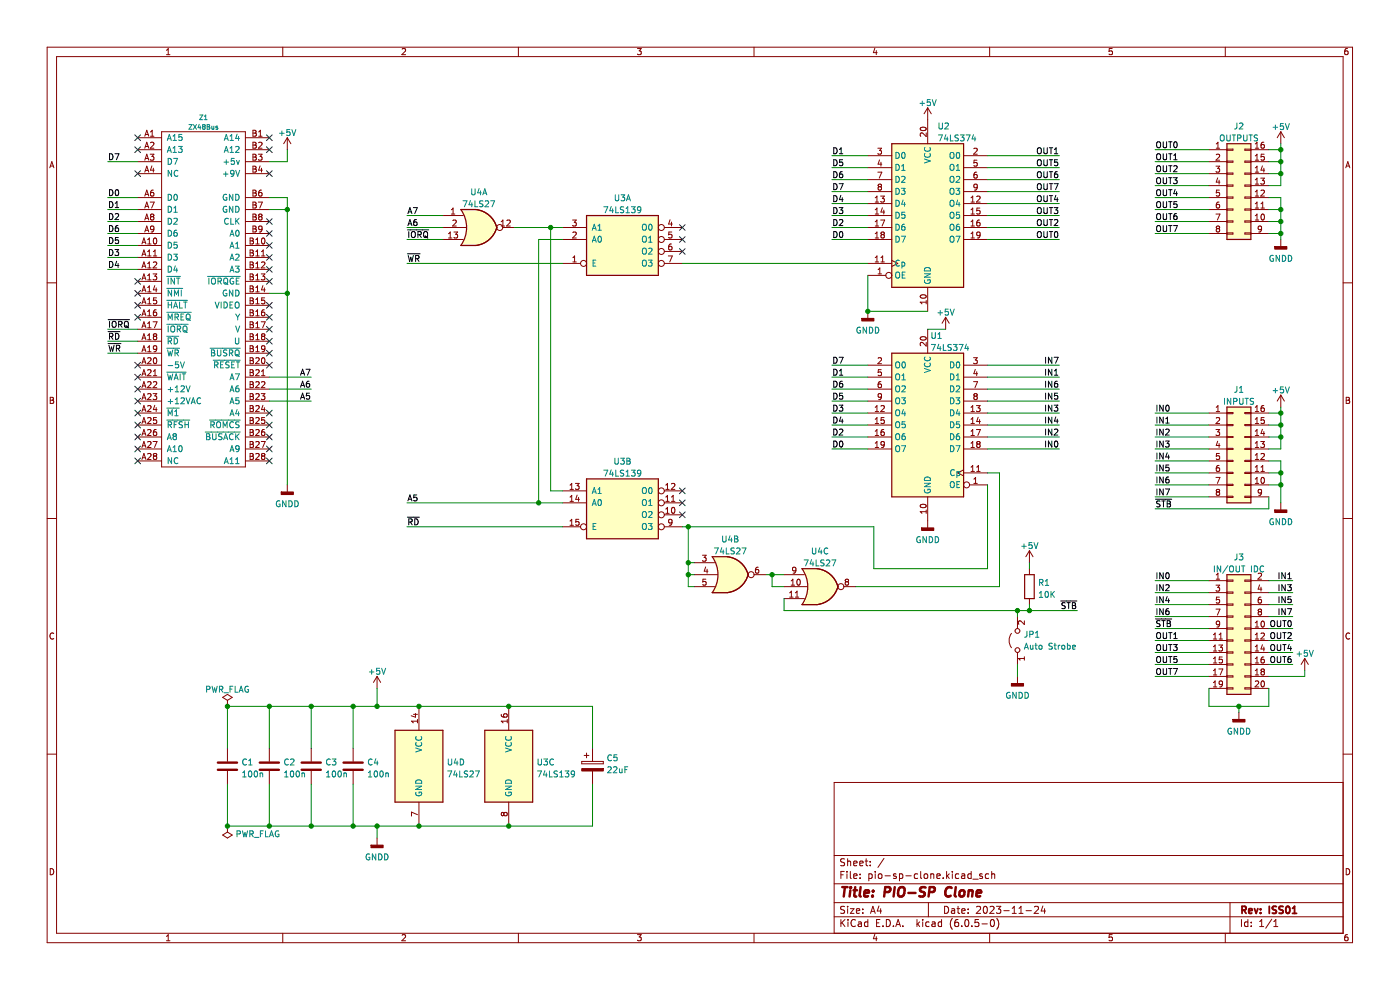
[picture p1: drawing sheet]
<svg xmlns="http://www.w3.org/2000/svg" width="297mm" height="210mm" viewBox="0 0 297 210" stroke-linecap="round" stroke-linejoin="round" font-family="sans-serif">
<path d="M0 0h296.9v210h-296.9z" fill-rule="evenodd" fill="#fff" stroke="#fff" stroke-width=".21"/>
<g fill="none" stroke="#840000" stroke-width=".21">
<path d="M10 10h276.9v190h-276.9zM12 12h272.9v186h-272.9zM35.3 11.6h.8M35.3 10.7l.4-.4v1.3M60 10v2M85.3 10.4l.5-.1 .2 .4-.8 .9h.8M110 10v2M135.2 10.3h.8l-.4 .5 .4 .1v.6l-.2 .1-.6-.1M160 10v2M185.6 10.2l-.3 1h.8M185.9 10.7v.9M209.9 10v2"/>
<path d="M235.9 10.3h-.6v.6h.6v.6l-.1 .1-.5-.1M259.9 10v2M285.9 10.3l-.4 .1-.2 .2v.7l.2 .3 .4-.1v-.6l-.4-.1-.2 .2M10.6 35.6l.4-1.3 .4 1.3M10.7 35.2h.6M29.2 31.8h5.1M29.2 36.8h5.1M29.2 34.3h5.1M29.2 29.2h5.1M30.7 28.9l.4-1.3 .5 1.3M30.7 31.4l.4-1.2 .5 1.2M30.7 34l.4-1.3 .5 1.3"/>
<path d="M30.7 36.5l.4-1.3 .5 1.3M30.8 28.5h.6M30.8 31.1h.6M30.8 33.6h.6M30.8 36.2h.6M31.9 32.7h.8l-.5 .5 .4 .1v.6l-.2 .1-.5-.1M31.9 30.3l.5-.1 .3 .3-.8 .9h.8M31.9 28.9h.8M31.9 28l.4-.4v1.3M32.2 35.2l-.3 .9h.8M32.5 35.7v.8M34.3 27.9h17.8v71.1h-17.8z"/>
<path d="M52.1 31.8h5M52.1 36.8h5M52.1 34.3h5M52.1 29.2h5M53.7 30.2h.4l.2 .2-.2 .4 .2 .1 .1 .3-.3 .2h-.4zM53.7 35.2h.4l.2 .3-.2 .4 .2 .1 .1 .3-.3 .2h-.4zM53.7 32.7h.4l.2 .3-.2 .3 .2 .1 .1 .3-.3 .3h-.4zM53.7 27.6h.4l.2 .3-.2 .3 .2 .2 .1 .3-.3 .2h-.4zM53.7 28.2h.4M53.7 30.8h.4M53.7 33.3h.4M53.7 35.9h.4"/>
<path d="M54.8 32.7h.8l-.4 .5 .3 .1v.6l-.1 .1-.6-.1M54.9 30.3l.5-.1 .2 .3-.8 .9h.8M54.9 28.9h.7M54.9 28l.3-.4v1.3M55.2 35.2l-.3 .9h.8M55.5 35.7v.8M60.9 29.2l-.7 1.3M60.9 29.2v2.6M60.9 29.2l.8 1.3M184.1 33h5.1M184.1 35.6h5.1M184.1 38.1h5.1"/>
<path d="M186.2 31.4h.8l-.4 .5 .3 .1v.6l-.1 .1-.6-.1M186.2 36.5h.9l-.6 1.3M186.5 39.6l-.2 .2v.3l.2 .2h.3l.2-.2-.1-.4-.1-.1M186.5 39.6l-.2-.2 .2-.3h.3l.2 .2-.2 .3M186.5 39.6h.3M186.6 33.9l-.3 .9h.8M186.9 34.4v.8M195.3 27.1a.61 .61 0 0 1 .7-.2 .61 .61 0 0 1 .4 .6 .75 .75 0 0 1-1.2-.2zM196.5 28.2v.8l-.9-.8-.4 .2 .1 .5M196.8 22.9v7.6M196.8 22.9l-.8 1.2M196.8 22.9l.8 1.2"/>
<path d="M204.4 33h5.1M204.4 35.6h5.1M204.4 38.1h5.1M206.6 31.6l.5-.2 .2 .4-.8 .9h.8M207.2 36.5l-.4 .1-.1 .2-.1 .7 .2 .3 .5-.1-.1-.6-.4-.1-.2 .2M207.3 34h-.6l-.1 .6 .6-.1 .1 .6-.2 .1-.5-.1M207.3 39.6l-.2 .2h-.4v-.6l.4-.1 .2 .2v.7l-.2 .3h-.4M256.5 31.8h3.8M256.5 39.4h3.8M256.5 36.8h3.8M256.5 34.3h3.8M258 35.2h.7l-.4 .5 .4 .2v.5l-.2 .1-.5-.1"/>
<path d="M258 31.4h.7M258 30.5l.4-.3v1.2M258 32.8l.5-.1 .2 .4-.7 .9h.7M258.3 37.7l-.3 .9h.8M258.6 38.2v.9M260.3 31.6h1.3v.3h-1.3zM260.3 34.2h1.3v.2h-1.3zM260.3 36.7h1.3v.3h-1.3zM260.3 39.2h1.3v.3h-1.3zM264.1 39.2h1.3v.3h-1.3zM264.1 36.7h1.3v.3h-1.3zM264.1 34.2h1.3v.2h-1.3z"/>
<path d="M264.1 31.6h1.3v.3h-1.3zM265.4 31.8h3.8M265.4 39.4h3.8M265.4 36.8h3.8M265.4 34.3h3.8M266.3 31.4h.7M266.3 30.5l.4-.3v1.2M266.3 33.1l.4-.4v1.3M266.3 35.6l.4-.4v1.3M266.3 38.2l.4-.4v1.3M266.3 39.1h.7M266.3 36.5h.7"/>
<path d="M266.3 34h.7M267.4 37.8h.8l-.4 .5 .4 .1v.5l-.2 .2-.6-.2M267.8 35.2l-.3 .9h.8M268.1 30.2h-.3l-.2 .3-.1 .7 .3 .2 .4-.1-.1-.6h-.3l-.3 .2M268.1 35.7v.8M268.2 32.7h-.6l-.1 .6h.6l.1 .6-.2 .1-.5-.1M271.7 27.9v2.6M271.7 27.9l-.7 1.3M271.7 27.9l.8 1.3M285.5 35.6l.4-1.3 .5 1.3M285.6 35.2h.6M10 60h2"/>
<path d="M29.2 47h5.1M29.2 44.5h5.1M29.2 41.9h5.1M29.2 49.5h5.1M29.2 52.1h5.1M29.2 54.6h5.1M29.2 57.1h5.1M29.2 59.7h5.1M30.1 51.8l.4-1.3 .5 1.3M30.1 54.3l.4-1.3 .5 1.3M30.1 56.8l.4-1.2 .5 1.2M30.1 59.4l.4-1.3 .5 1.3"/>
<path d="M30.2 51.4h.6M30.2 53.9h.6M30.2 56.5h.6M30.2 59h.6M30.7 41.6l.4-1.3 .5 1.3M30.7 44.1l.4-1.2 .5 1.2M30.7 46.7l.4-1.3 .5 1.3M30.7 49.2l.4-1.3 .5 1.3M30.8 41.2h.6M30.8 43.8h.6M30.8 46.3h.6M30.8 48.9h.6"/>
<path d="M31.3 51.8h.7M31.3 50.8l.4-.3v1.3M31.3 53.4l.4-.4v1.3M31.3 55.9l.4-.3v1.2M31.3 58.5l.4-.4v1.3M31.3 54.3h.7M31.3 56.8h.7M31.3 59.4h.7M31.9 42.9h.8l-.5 1.2M32.2 46l-.3 .2v.2l.3 .3h.2l.3-.3-.1-.3-.2-.1M32.2 46l-.3-.3 .3-.3h.2l.3 .2-.3 .4M32.2 46h.2"/>
<path d="M32.5 58.1h.8l-.5 .5 .4 .1v.6l-.2 .1-.5-.1M32.5 40.3l-.3 .1-.2 .2-.1 .8 .3 .2 .4-.1-.1-.6-.3-.1-.3 .3M32.5 55.7l.5-.1 .3 .3-.8 .9h.8M32.5 54.3h.8M32.5 53.4l.4-.4v1.3M32.7 48.5l-.3 .2h-.4v-.6l.4-.2 .3 .3-.1 .7-.2 .3h-.4M32.7 50.6l.1-.1a.68 .68 0 0 1 .5 .6 .68 .68 0 0 1-.5 .7l-.3-.5zM52.1 47h5M52.1 44.5h5M52.1 41.9h5M52.1 49.5h5M52.1 52.1h5"/>
<path d="M52.1 54.6h5M52.1 57.1h5M52.1 59.7h5M53.1 50.5h.4l.2 .2-.2 .4 .2 .1 .1 .3-.3 .3h-.4zM53.1 53h.4l.2 .3-.2 .3 .2 .1 .1 .4-.3 .2h-.4zM53.1 55.6h.4l.2 .2-.2 .4 .2 .1 .1 .3-.3 .2h-.4zM53.1 58.1h.4l.2 .2-.2 .4 .2 .1 .1 .3-.3 .3h-.4zM53.1 51.1h.4M53.1 53.6h.4M53.1 56.2h.4M53.1 58.7h.4M53.7 47.9h.4l.2 .3-.2 .3 .2 .2 .1 .3-.3 .2h-.4z"/>
<path d="M53.7 45.4h.4l.2 .2-.2 .4 .2 .1 .1 .3-.3 .3h-.4zM53.7 42.9h.4l.2 .2-.2 .4 .2 .1 .1 .3-.3 .2h-.4zM53.7 40.3h.4l.2 .3-.2 .3 .2 .2 .1 .3-.3 .2h-.4zM53.7 40.9h.4M53.7 43.5h.4M53.7 46h.4M53.7 48.5h.4M54.3 51.8h.7M54.3 54.3h.7M54.3 56.8h.7M54.3 59.4h.7M54.3 50.8l.3-.3v1.3"/>
<path d="M54.3 53.4l.3-.4v1.3M54.3 55.9l.3-.3v1.2M54.3 58.5l.3-.4v1.3M54.8 42.9h.9l-.6 1.2M55.1 46l-.2 .2v.2l.2 .3 .4-.1 .1-.2-.1-.3-.1-.1M55.1 46l-.2-.3 .2-.3h.3l.2 .2-.2 .4M55.1 46h.3M55.4 58.1h.8l-.4 .5 .3 .1v.6l-.1 .1-.6-.1M55.5 40.3l-.4 .1-.2 .2v.8l.2 .2 .4-.1v-.6l-.4-.1-.2 .3M55.5 54.3h.7M55.5 55.7l.5-.1 .2 .3-.8 .9h.8M55.5 53.4l.3-.4v1.3"/>
<path d="M55.6 50.6l.2-.1a.68 .68 0 0 1 .4 .6 .68 .68 0 0 1-.4 .7l-.3-.5zM55.6 48.5l-.2 .2h-.4l-.1-.6 .5-.2 .2 .3-.1 .7-.1 .3h-.4M94 45.7h4.3M94 48.3h4.9M94 50.8h4.3M95.1 50.5h.8M95.1 49.6l.4-.4v1.3M95.8 45.4h.7M95.8 44.5l.3-.4v1.3M96.1 46.8l.5-.1 .2 .3-.8 .9h.8M96.3 49.2h.8l-.4 .5 .3 .1v.6l-.2 .1-.5-.1M106.3 47.9h.7"/>
<path d="M106.3 47l.4-.3v1.2M106.7 48.3h2.5M107.5 46.8l.5-.1 .3 .3-.8 .9h.8M119.4 55.9h3.8M119.4 48.3h5M119.4 50.8h5M121.5 46.7h.8l-.5 .5 .4 .1v.5l-.2 .1-.5-.1M121.5 49.3l.5-.1 .3 .4-.8 .9h.8M121.5 55.6h.8M121.5 54.7l.4-.4v1.3M140.9 55.9h3.8M140.9 48.3h3.8"/>
<path d="M140.9 50.8h3.8M140.9 53.3h3.8M141.8 54.3h.8l-.5 1.3M142.1 46.6l-.3 .9h.8M142.4 51.8h-.3l-.2 .3-.1 .7 .3 .2 .4-.1-.1-.6-.3-.1-.3 .3M142.4 47.1v.8M142.5 49.2h-.6l-.1 .6h.6l.1 .6-.2 .1-.5-.1M184.1 58.4h3.8M184.1 55.9h5.1M184.1 43.2h5.1M184.1 45.7h5.1M184.1 48.3h5.1"/>
<path d="M184.1 50.8h5.1M184.1 40.6h5.1M185.7 45.4h.7M185.7 42.9h.7M185.7 47.9h.7M185.7 50.5h.7M185.7 55.6h.7M185.7 42l.3-.4v1.3M185.7 44.5l.3-.4v1.3M185.7 47l.3-.3v1.2M185.7 49.6l.3-.4v1.3M185.7 54.7l.3-.4v1.3"/>
<path d="M186.3 58.1h.7M186.3 57.2l.3-.4v1.3M186.8 41.6h.8l-.4 .5 .4 .1v.5l-.2 .2-.6-.2M186.8 46.7h.9l-.6 1.2M186.9 55.6h.7M186.9 54.7l.3-.4v1.3M187.1 49.8l-.2-.3 .2-.3h.3l.2 .3-.2 .3M187.1 49.8l-.2 .2v.4l.2 .1h.3l.2-.3v-.3l-.2-.1M187.1 49.8h.3M187.2 44.1l-.3 .9h.8M187.5 44.6v.8M189.2 55.2l1.3 .7-1.3 .6"/>
<path d="M204.4 43.2h5.1M204.4 45.7h5.1M204.4 48.3h5.1M204.4 50.8h5.1M204.4 40.6h5.1M206 45.4h.7M206 42.9h.7M206 47.9h.7M206 50.5h.7M206 42l.4-.4v1.3M206 44.5l.4-.4v1.3M206 47l.4-.3v1.2"/>
<path d="M206 49.6l.4-.4v1.3M207.2 41.7l.5-.1 .2 .4-.8 .9h.8M207.8 46.7h-.4l-.1 .3-.1 .7 .2 .2 .5-.1-.1-.6h-.4l-.2 .2M207.9 44.1h-.6l-.1 .6h.6l.1 .6-.2 .1-.5-.1M207.9 49.8l-.2 .2-.4-.1v-.6l.4-.1 .2 .3v.7l-.2 .2-.4 .1M256.5 47h3.8M256.5 44.5h3.8M256.5 41.9h3.8M256.5 49.5h3.8M258 45.4h.8l-.5 1.3M258.3 48.5l-.3-.3 .3-.3 .3 .1 .1 .2-.2 .3M258.3 48.5l-.3 .2v.3l.3 .2h.3l.1-.2v-.3l-.2-.2"/>
<path d="M258.3 48.5h.2M258.6 42.9h-.3l-.2 .3-.1 .7 .3 .2 .4-.1-.1-.6h-.3l-.3 .2M258.7 40.3h-.6l-.1 .6h.6l.1 .6-.2 .1-.5-.1M260.3 41.8h1.3v.2h-1.3zM260.3 44.3h1.3v.3h-1.3zM260.3 46.9h1.3v.2h-1.3zM260.3 49.4h1.3v.3h-1.3zM264.1 49.4h1.3v.3h-1.3zM264.1 46.9h1.3v.2h-1.3zM264.1 44.3h1.3v.3h-1.3zM264.1 41.8h1.3v.2h-1.3zM265.4 47h3.8"/>
<path d="M265.4 44.5h3.8M265.4 41.9h3.8M265.4 49.5h3.8M266.3 46.7h.7M266.3 40.7l.4-.4v1.3M266.3 43.2l.4-.3v1.2M266.3 45.8l.4-.4v1.3M266.3 44.1h.7M266.3 41.6h.7M267.5 40.4l.5-.1 .2 .4-.8 .9h.8M267.5 44.1h.7M267.5 43.2l.4-.3v1.2"/>
<path d="M267.6 45.5l.2-.1a.68 .68 0 0 1 .5 .6 .68 .68 0 0 1-.5 .7l-.3-.5zM267.6 48.5l-.2 .2h-.4v-.6l.4-.2 .2 .3v.7l-.2 .3h-.4M271.7 50.8v1.5M284.9 60h2M29.2 62.2h5.1M29.2 64.8h5.1M29.2 67.3h5.1M29.2 69.8h5.1M29.2 72.4h5.1M29.2 74.9h5.1M29.2 77.5h5.1M30.1 61.9l.4-1.3 .5 1.3"/>
<path d="M30.1 64.5l.4-1.3 .5 1.3M30.1 67l.4-1.3 .5 1.3M30.1 69.5l.4-1.2 .5 1.2M30.1 72.1l.4-1.3 .5 1.3M30.1 74.6l.4-1.3 .5 1.3M30.1 77.1l.4-1.2 .5 1.2M30.1 79.7l.4-1.3 .5 1.3M30.2 61.5h.6M30.2 64.1h.6M30.2 66.6h.6M30.2 69.2h.6M30.2 71.7h.6"/>
<path d="M30.2 74.2h.6M30.2 76.8h.6M30.2 79.3h.6M31.3 61l.4-.4v1.3M31.3 63.5l.4-.3v1.3M31.3 66.1l.4-.4v1.3M31.3 68.6l.4-.3v1.2M31.3 71.2l.4-.4v1.3M31.3 73.7l.4-.4v1.3M31.3 61.9h.7M31.3 64.5h.7M31.3 67h.7"/>
<path d="M31.3 69.5h.7M31.3 72.1h.7M31.3 74.6h.7M31.3 76l.5-.1 .2 .3-.7 .9h.7M31.3 78.5l.5-.1 .2 .4-.7 .9h.7M32.5 68.3h.8l-.5 1.2M32.5 78.8l.4-.4v1.3M32.5 79.7h.8M32.7 76l.1-.1a.68 .68 0 0 1 .5 .6 .68 .68 0 0 1-.5 .6l-.3-.4zM32.8 71.3l-.3-.2 .3-.3h.2l.3 .2-.3 .3M32.8 71.3l-.3 .3v.2l.3 .3h.2l.3-.3-.1-.3-.2-.2M32.8 71.3h.2"/>
<path d="M32.8 60.6l-.3 .9h.8M33.1 65.7l-.3 .1-.2 .2-.1 .7 .3 .3 .4-.1-.1-.6-.3-.1-.3 .2M33.1 61.1v.8M33.2 63.2h-.6l-.1 .6 .6-.1 .1 .6-.2 .2-.5-.2M33.3 73.9l-.3 .2h-.3l-.1-.6 .4-.2 .3 .3-.1 .7-.2 .2-.3 .1M52.1 62.2h5M52.1 64.8h5M52.1 67.3h5M52.1 69.8h5M52.1 72.4h5M52.1 74.9h5M52.1 77.5h5"/>
<path d="M53.1 68.3h.4l.2 .2-.2 .4 .2 .1 .1 .3-.3 .2h-.4zM53.1 65.7h.4l.2 .3-.2 .3 .2 .1 .1 .3-.3 .3h-.4zM53.1 60.6h.4l.2 .3-.2 .3 .2 .2 .1 .3-.3 .2h-.4zM53.1 63.2h.4l.2 .2-.2 .4 .2 .1 .1 .3-.3 .3h-.4zM53.1 70.8h.4l.2 .2-.2 .4 .2 .1 .1 .3-.3 .3h-.4zM53.1 73.3h.4l.2 .3-.2 .3 .2 .2 .1 .3-.3 .2h-.4zM53.1 75.9h.4l.2 .2-.2 .4 .2 .1 .1 .3-.3 .2h-.4zM53.1 78.4h.4l.2 .3-.2 .3 .2 .1 .1 .3-.3 .3h-.4zM53.1 61.2h.4M53.1 63.8h.4M53.1 66.3h.4M53.1 68.9h.4"/>
<path d="M53.1 71.4h.4M53.1 73.9h.4M53.1 76.5h.4M53.1 79h.4M54.3 61.9h.7M54.3 64.5h.7M54.3 67h.7M54.3 69.5h.7M54.3 72.1h.7M54.3 74.6h.7M54.3 76l.4-.1 .3 .3-.8 .9h.8M54.3 78.5l.4-.1 .3 .4-.8 .9h.8"/>
<path d="M54.3 63.5l.3-.3v1.3M54.3 68.6l.3-.3v1.2M54.3 71.2l.3-.4v1.3M54.3 61l.3-.4v1.3M54.3 66.1l.3-.4v1.3M54.3 73.7l.3-.4v1.3M55.4 68.3h.9l-.6 1.2M55.5 79.7h.7M55.5 78.8l.3-.4v1.3M55.6 76l.2-.1a.68 .68 0 0 1 .4 .6 .68 .68 0 0 1-.4 .6l-.3-.4zM55.7 71.3l-.2-.2 .2-.3h.3l.2 .2-.2 .3M55.7 71.3l-.2 .3v.3l.2 .2h.3l.2-.3-.1-.3-.1-.2"/>
<path d="M55.7 71.3h.3M55.8 60.6l-.3 .9h.8M56.1 65.7l-.4 .1-.2 .2v.7l.2 .3 .4-.1v-.6l-.4-.1-.2 .2M56.1 61.1v.8M56.1 63.2h-.6v.6l.6-.1v.6l-.1 .2-.5-.2M56.2 73.9l-.2 .2h-.4l-.1-.6 .5-.2 .2 .3-.1 .7-.1 .2-.4 .1M184.1 66v1.6M184.1 77.5h5.1M186.3 76l.5-.1 .2 .3-.8 .9h.8M186.9 78.4h-.6v.6h.6v.6l-.1 .1-.5-.1M195.3 62.6a.61 .61 0 0 1 .7-.1 .61 .61 0 0 1 .4 .6 .75 .75 0 0 1-1.2-.3zM195.3 71.5a.61 .61 0 0 1 .7-.2 .61 .61 0 0 1 .4 .7 .75 .75 0 0 1-1.2-.3z"/>
<path d="M196.5 63.7v.8M196.5 72.6v.8l-.9-.8-.4 .3 .1 .5M196.5 64.1h-1.3l.4 .4M196.8 61v5M196.8 69.8v5.1M200.6 67.3l-.8 1.3M200.6 67.3v2.5M200.6 67.3l.8 1.3M204.4 77.5h5.1M206.5 75.9h.8l-.4 .5 .4 .1v.5l-.2 .1-.6-.1M206.9 78.4l-.3 .9h.8M207.2 78.8v.9"/>
<path d="M10.7 84.3h.4l.2 .2-.2 .4 .2 .1 .1 .3-.2 .3h-.5zM10.7 84.9h.4M29.2 80h5.1M29.2 82.5h5.1M29.2 85.1h5.1M29.2 87.6h5.1M29.2 90.2h5.1M29.2 92.7h5.1M29.2 95.2h5.1M29.2 97.8h5.1M30.1 82.2l.4-1.2 .5 1.2M30.1 84.8l.4-1.3 .5 1.3"/>
<path d="M30.1 87.3l.4-1.3 .5 1.3M30.1 89.8l.4-1.2 .5 1.2M30.1 92.4l.4-1.3 .5 1.3M30.1 94.9l.4-1.2 .5 1.2M30.1 97.5l.4-1.3 .5 1.3M30.2 81.9h.6M30.2 84.4h.6M30.2 86.9h.6M30.2 89.5h.6M30.2 92h.6M30.2 94.6h.6M30.2 97.1h.6"/>
<path d="M31.3 81.1l.5-.1 .2 .3-.7 .9h.7M31.3 83.6l.5-.1 .2 .4-.7 .9h.7M31.3 86.2l.5-.2 .2 .4-.7 .9h.7M31.3 88.7l.5-.1 .2 .3-.7 .9h.7M31.3 91.2l.5-.1 .2 .4-.7 .9h.7M31.3 93.8l.5-.1 .2 .3-.7 .9h.7M31.3 96.3l.5-.1 .2 .4-.7 .9h.7M32.5 83.5h.8l-.5 .5 .4 .1v.5l-.2 .2-.5-.2M32.5 93.7h.8l-.5 1.2M32.5 81.1l.5-.1 .3 .3-.8 .9h.8M32.8 96.7l-.3-.2 .3-.3h.2l.3 .2-.3 .3M32.8 96.7l-.3 .3v.2l.3 .3h.2l.3-.3v-.2l-.3-.3"/>
<path d="M32.8 96.7h.2M32.8 86l-.3 .9h.8M33.1 91.1l-.3 .1-.2 .2-.1 .7 .3 .3 .4-.1-.1-.6-.3-.1-.3 .2M33.1 86.5v.8M33.2 88.6h-.6l-.1 .6 .6-.1 .1 .6-.2 .1-.5-.1M52.1 80h5M52.1 82.5h5M52.1 85.1h5M52.1 87.6h5M52.1 90.2h5M52.1 92.7h5M52.1 95.2h5"/>
<path d="M52.1 97.8h5M53.1 91.1h.4l.2 .3-.2 .3 .2 .1 .1 .3-.3 .3h-.4zM53.1 93.7h.4l.2 .2-.2 .4 .2 .1 .1 .3-.3 .2h-.4zM53.1 96.2h.4l.2 .2-.2 .4 .2 .1 .1 .3-.3 .3h-.4zM53.1 81h.4l.2 .2-.2 .4 .2 .1 .1 .3-.3 .2h-.4zM53.1 83.5h.4l.2 .2-.2 .4 .2 .1 .1 .3-.3 .3h-.4zM53.1 86h.4l.2 .3-.2 .3 .2 .2 .1 .3-.3 .2h-.4zM53.1 88.6h.4l.2 .2-.2 .4 .2 .1 .1 .3-.3 .2h-.4zM53.1 81.6h.4M53.1 84.1h.4M53.1 86.6h.4M53.1 89.2h.4"/>
<path d="M53.1 91.7h.4M53.1 94.3h.4M53.1 96.8h.4M54.3 96.3l.4-.1 .3 .4-.8 .9h.8M54.3 81.1l.4-.1 .3 .3-.8 .9h.8M54.3 83.6l.4-.1 .3 .4-.8 .9h.8M54.3 86.2l.4-.2 .3 .4-.8 .9h.8M54.3 88.7l.4-.1 .3 .3-.8 .9h.8M54.3 91.2l.4-.1 .3 .4-.8 .9h.8M54.3 93.8l.4-.1 .3 .3-.8 .9h.8M55.4 83.5h.8l-.4 .5 .3 .1v.5l-.1 .2-.6-.2M55.4 93.7h.9l-.6 1.2"/>
<path d="M55.5 81.1l.5-.1 .2 .3-.8 .9h.8M55.7 96.7l-.2-.2 .2-.3h.3l.2 .2-.2 .3M55.7 96.7l-.2 .3v.3l.2 .2h.3l.2-.3v-.2l-.2-.3M55.7 96.7h.3M55.8 86l-.3 .9h.8M56.1 91.1l-.4 .1-.2 .2v.7l.2 .3 .4-.1v-.6l-.4-.1-.2 .2M56.1 86.5v.8M56.1 88.6h-.6v.6l.6-.1v.6l-.1 .1-.5-.1M184.1 80h5.1M184.1 82.5h5.1M184.1 85.1h5.1M184.1 87.6h5.1"/>
<path d="M184.1 90.2h5.1M184.1 92.7h5.1M184.1 95.2h5.1M185.7 94l.3-.3v1.2M185.7 87.3h.7M185.7 89.8h.7M185.7 92.4h.7M185.7 94.9h.7M185.7 86.4l.3-.4v1.3M185.7 88.9l.3-.3v1.2M185.7 91.5l.3-.4v1.3M186.9 81h-.4l-.2 .3v.7l.2 .2 .4-.1v-.6l-.4-.1-.2 .3"/>
<path d="M186.9 86.2l.5-.2 .2 .4-.8 .9h.8M187 84l-.2 .3-.4-.1-.1-.6 .5-.1 .2 .2-.1 .8-.1 .2-.4 .1M187.5 91.1l-.4 .1-.2 .2v.7l.2 .3 .5-.1-.1-.6-.4-.1-.2 .2M187.6 88.6h-.7v.6l.6-.1 .1 .6-.2 .1-.5-.1M187.6 94.2l-.2 .2h-.4l-.1-.6 .5-.1 .2 .2v.7l-.2 .3h-.4M204.4 80h5.1M204.4 82.5h5.1M204.4 85.1h5.1M204.4 87.6h5.1M204.4 90.2h5.1M204.4 92.7h5.1M204.4 95.2h5.1"/>
<path d="M204.4 99.7l-1.3 .6 1.3 .7M206 87.3h.7M206 89.8h.7M206 92.4h.7M206 94.9h.7M206 86.4l.4-.4v1.3M206 88.9l.4-.3v1.2M206 91.5l.4-.4v1.3M206 94l.4-.3v1.2M206 99.1l.4-.4v1.3M206.5 81h.9l-.6 1.2M206.8 84l-.2 .3v.2l.2 .3h.3l.2-.3v-.3l-.2-.2"/>
<path d="M206.8 84l-.2-.2 .2-.3 .4 .1 .1 .1-.2 .3M206.8 84h.3M207.1 86h.8l-.4 .5 .4 .1v.6l-.2 .1-.6-.1M207.1 91.1h.9l-.6 1.3M207.2 99.1l.4-.4v1.3M207.4 94.2l-.2 .2 .1 .4 .1 .1h.3l.2-.2v-.3l-.2-.2M207.4 94.2l-.2-.2 .2-.3h.3l.2 .2-.2 .3M207.4 94.2h.3M207.5 88.5l-.3 .9h.8M207.8 89v.8M256.5 87.6h3.8M256.5 90.2h3.8"/>
<path d="M256.5 92.7h3.8M256.5 95.2h3.8M256.5 97.8h3.8M258 91.1h.7l-.4 .5 .4 .1v.6l-.2 .1-.5-.1M258 86.4l.4-.4v1.3M258 88.7l.5-.1 .2 .3-.7 .9h.7M258 87.3h.7M258.3 93.6l-.3 .9h.8M258.6 98.7l-.3 .1-.2 .2-.1 .8 .3 .2 .4-.1-.1-.6-.3-.1-.3 .3M258.6 94.1v.8M258.7 96.2h-.6l-.1 .6 .6-.1 .1 .6-.2 .2-.5-.2M260.3 87.5h1.3v.2h-1.3z"/>
<path d="M260.3 90h1.3v.3h-1.3zM260.3 92.6h1.3v.2h-1.3zM260.3 95.1h1.3v.3h-1.3zM260.3 97.6h1.3v.3h-1.3zM264.1 87.5h1.3v.2h-1.3zM264.1 90h1.3v.3h-1.3zM264.1 92.6h1.3v.2h-1.3zM264.1 95.1h1.3v.3h-1.3zM264.1 97.6h1.3v.3h-1.3zM265.4 87.6h3.8M265.4 90.2h3.8M265.4 92.7h3.8"/>
<path d="M265.4 95.2h3.8M265.4 97.8h3.8M266.3 86.4l.4-.4v1.3M266.3 88.9l.4-.3v1.2M266.3 91.5l.4-.4v1.3M266.3 94l.4-.3v1.2M266.3 96.6l.4-.4v1.3M266.3 99.1l.4-.4v1.3M266.3 87.3h.7M266.3 89.8h.7M266.3 92.4h.7M266.3 94.9h.7"/>
<path d="M266.3 97.5h.7M267.4 93.7h.8l-.4 .4 .4 .2v.5l-.2 .1-.6-.1M267.5 96.3l.5-.1 .2 .4-.8 .9h.8M267.5 99.1l.4-.4v1.3M267.8 91.1l-.3 .9h.8M268.1 86l-.3 .1-.2 .2-.1 .8 .3 .2 .4-.1-.1-.6-.3-.1-.3 .3M268.1 91.5v.9M268.2 88.6h-.6l-.1 .6 .6-.1 .1 .6-.2 .1-.5-.1M271.7 83.8v2.5M271.7 83.8l-.7 1.3M271.7 83.8l.8 1.3M285.6 84.3h.4l.3 .2-.3 .4 .3 .1v.3l-.2 .3h-.5z"/>
<path d="M285.6 84.9h.4M10 110h2M60.9 102.9v1.5M119.4 106.7h5M119.4 104.1h5M119.4 111.7h3.8M120.9 103.8h.7M120.9 105.4l.4-.3v1.3M120.9 106.4h.7M120.9 102.9l.4-.4v1.3M120.9 110.5l.4-.3v1.2M120.9 111.4h.7"/>
<path d="M122.1 102.5h.8l-.5 .5 .4 .1v.6l-.2 .1-.5-.1M122.4 105l-.3 .9h.8M122.7 105.5v.9M122.8 110.2h-.6l-.1 .6 .6-.1 .1 .6-.2 .1-.5-.1M140.9 109.2h3.8M140.9 106.7h3.8M140.9 104.1h3.8M140.9 111.7h3.8M141.2 108l.4-.4v1.3M141.2 105.4l.4-.3v1.3M141.2 102.9l.4-.4v1.3M141.2 103.8h.8"/>
<path d="M141.2 108.9h.8M141.2 106.4h.8M142.4 102.7l.5-.2 .3 .4-.8 .9h.8M142.4 105.4l.4-.3v1.3M142.4 106.4h.8M142.6 107.7l.1-.1a.68 .68 0 0 1 .5 .7 .68 .68 0 0 1-.5 .6l-.3-.5zM142.6 110.7l-.3 .2h-.3l-.1-.6 .4-.1 .3 .2-.1 .7-.2 .3h-.3M147.3 119.4h4.3M149 117.8h.8l-.4 .5 .3 .1v.5l-.1 .1-.6-.1M195.3 107.1a.61 .61 0 0 1 .7-.2 .61 .61 0 0 1 .4 .6 .75 .75 0 0 1-1.2-.2zM196.5 108.2v.7M196.5 108.5h-1.3l.4 .4"/>
<path d="M196.8 105.4v6.6M204.4 100.3h5.1M205.7 102.9h3.8M206 100h.7M206.6 102.5h.7M206.6 101.6l.4-.3v1.2M207.2 100h.7M218.4 116.8v2.6M218.4 116.8l-.8 1.3M218.4 116.8l.7 1.3M256.5 102.9h3.8M256.5 100.3h3.8"/>
<path d="M256.5 105.4h3.8M258 101.3h.8l-.5 1.2M258.3 104.4l-.3-.3 .3-.3 .3 .1 .1 .2-.2 .3M258.3 104.4l-.3 .2v.2l.3 .3 .3-.1 .1-.2v-.2l-.2-.2M258.3 104.4h.2M260.3 100.2h1.3v.2h-1.3zM260.3 102.7h1.3v.3h-1.3zM260.3 105.3h1.3v.2h-1.3zM264.1 100.2h1.3v.2h-1.3zM264.1 102.7h1.3v.3h-1.3zM264.1 105.3h1.3v.2h-1.3zM265.4 102.9h3.8"/>
<path d="M265.4 100.3h3.8M265.4 105.4h3.8M266.3 101.6l.4-.3v1.2M266.3 102.5h.7M266.3 100h.7M267.5 100h.7M267.6 104.4l-.2 .2-.4-.1v-.6l.4-.1 .2 .3v.7l-.2 .2-.4 .1M267.6 101.4l.2-.1a.68 .68 0 0 1 .5 .6 .68 .68 0 0 1-.5 .6l-.3-.4zM271.7 106.7v1.5M284.9 110h2M11.4 134.4a.58 .58 0 0 0-.8 .5 .58 .58 0 0 0 .8 .5M147.3 121.9h4.9"/>
<path d="M147.3 124.4h4.3M149.7 120.3l-.3 .9h.8M149.7 122.9h-.6v.6l.6-.1v.6l-.1 .1-.5-.1M150 120.7v.9M160 121.9h2.5M160.9 120.3l-.4 .1-.2 .2v.7l.2 .3 .4-.1v-.6l-.4-.1-.2 .2M166.3 121.9h4.3M166.3 124.4h5M166.3 127h4.3M167.5 126.7h.7M167.5 125.8l.4-.4v1.3M167.8 124.1h.8"/>
<path d="M167.8 123.2l.4-.3v1.2M168.7 126.7h.8M168.7 125.8l.4-.4v1.3M168.9 120.9l-.3 .2-.4-.1v-.6l.4-.1 .3 .3-.1 .7-.2 .2-.4 .1M169.2 123l.1-.1a.68 .68 0 0 1 .5 .6 .68 .68 0 0 1-.5 .6l-.3-.5zM179 124.4h2.6M179.5 123.4l-.2-.2 .2-.3h.4l.1 .2-.2 .3M179.5 123.4l-.2 .2v.3l.2 .2h.4l.1-.2v-.4l-.2-.1M179.5 123.4h.3M214.6 134.3a2.54 2.54 0 0 0 0 3.1M215.8 130.8v2.5M215.8 138.4v2.5"/>
<path d="M217.3 131.7v.8l-.9-.8-.4 .2 .2 .5M217.3 139.3v.7M217.3 139.7h-1.3l.4 .3M218.4 120.6v1.3M218.4 127v1.2M256.5 123.2h3.8M256.5 133.3h3.8M256.5 135.9h3.8M256.5 138.4h3.8M256.5 125.7h3.8M256.5 128.2h3.8M256.5 130.8h3.8"/>
<path d="M257.4 135.6h.7M257.4 137.2l.4-.4v1.3M257.4 134.6l.4-.3v1.3M257.4 139.7l.4-.3v1.2M257.4 138.1h.7M258 124.1h.7l-.4 .5 .4 .1v.6l-.2 .1-.5-.1M258 129.2h.8l-.5 1.3M258 121.9l.4-.3v1.3M258 122.9h.7M258.6 136.8h.7l-.4 .5 .4 .1v.6l-.2 .1-.5-.1M258.6 135.6h.7M258.6 134.6l.4-.3v1.3"/>
<path d="M258.7 126.7h-.6l-.1 .6 .6-.1 .1 .6-.2 .1-.5-.1M258.7 132.3l-.2 .2h-.4v-.6l.4-.2 .2 .3v.7l-.2 .3h-.4M259.3 139.4h-.6l-.1 .6 .6-.1 .1 .6-.2 .1-.5-.1M260.3 123h1.3v.3h-1.3zM260.3 125.6h1.3v.2h-1.3zM260.3 128.1h1.3v.3h-1.3zM260.3 130.7h1.3v.2h-1.3zM260.3 133.2h1.3v.3h-1.3zM260.3 135.7h1.3v.3h-1.3zM260.3 138.3h1.3v.2h-1.3zM264.1 123h1.3v.3h-1.3zM264.1 125.6h1.3v.2h-1.3z"/>
<path d="M264.1 128.1h1.3v.3h-1.3zM264.1 130.7h1.3v.2h-1.3zM264.1 133.2h1.3v.3h-1.3zM264.1 135.7h1.3v.3h-1.3zM264.1 138.3h1.3v.2h-1.3zM265.4 123.2h3.8M265.4 133.3h3.8M265.4 135.9h3.8M265.4 138.4h3.8M265.4 125.7h3.8M265.4 128.2h3.8M265.4 130.8h3.8"/>
<path d="M266.3 135.6h.7M266.3 132.1l.4-.4v1.3M266.3 134.6l.4-.3v1.3M266.3 137.2l.4-.4v1.3M266.3 139.7l.4-.3v1.2M266.3 133h.7M266.3 138.1h.7M266.9 121.7l.5-.1 .2 .3-.8 1h.8M267.1 129.7l-.2 .3v.2l.2 .3 .4-.1 .1-.2v-.2l-.2-.3M267.1 129.7l-.2-.2 .2-.3 .4 .1 .1 .1-.2 .3M267.1 129.7h.3M267.2 124.1l-.3 .9h.8"/>
<path d="M267.5 134.4l.5-.1 .2 .3-.8 1h.8M267.5 124.5v.9M267.5 126.7h-.4l-.1 .3-.1 .7 .2 .2 .5-.1-.1-.6-.4-.1-.2 .3M267.6 131.9l.2-.2a.68 .68 0 0 1 .5 .7 .68 .68 0 0 1-.5 .6l-.3-.5zM267.8 136.8l-.3 .9h.8M268.1 139.4h-.3l-.2 .3-.1 .7 .3 .2 .4-.1-.1-.6-.3-.1-.3 .3M268.1 137.2v.9M276.8 139.7l-.8 1.2M276.8 139.7v2.5M276.8 139.7l.8 1.2M286.3 134.4a.58 .58 0 0 0-.8 .5 .58 .58 0 0 0 .8 .5M10 160h2"/>
<path d="M47.2 147.9l1-.6 1.1 .6-1.1 .7zM48.2 149.8h.1M48.2 148.6v1.2M48.2 158.7v2.8M57.1 158.7v2.8M66 158.7v2.8M74.9 158.7v2.8M80 143.5v2.5M80 143.5l-.8 1.3M80 143.5l.8 1.3M87.7 151.5h.9M88.1 151.3v.8l-.9-.3"/>
<path d="M88.6 153h-1.3l.4 .3M88.6 152.6v.7M88.9 149.8v5.1M106.3 151.5l.1 .4 .2 .2h.8l.2-.2-.1-.4h-.6l-.1 .4 .3 .2M107.6 152.6v.7M107.6 153h-1.3l.4 .3M107.9 149.8v5.1M124.4 159.7v1.1M125.7 158.7v2.8M215.8 143.5v1.5M256.5 140.9h3.8M256.5 143.5h3.8"/>
<path d="M256.5 146h3.8M257.4 142.3l.4-.4v1.3M257.4 144.8l.4-.4v1.3M257.4 140.6h.7M257.4 143.2h.7M257.4 145.7h.7M258.6 141.9h.8l-.5 1.3M259.3 145l-.2 .2h-.4v-.6l.4-.2 .2 .3v.7l-.2 .2-.4 .1M260.3 140.8h1.3v.3h-1.3zM260.3 143.4h1.3v.2h-1.3zM260.3 145.9h1.3v.3h-1.3zM262.8 151.1v1.5"/>
<path d="M264.1 140.8h1.3v.3h-1.3zM264.1 143.4h1.3v.2h-1.3zM264.1 145.9h1.3v.3h-1.3zM265.4 140.9h3.8M265.4 143.5h3.8M265.4 146h3.8M266.3 142.3l.4-.4v1.3M266.3 140.6h.7M266.3 143.2h.7M266.3 144.6l.5-.2 .2 .4-.8 .9h.8M267.6 144.6l.2-.2a.68 .68 0 0 1 .5 .7 .68 .68 0 0 1-.5 .6l-.3-.5zM267.8 142.4l-.3-.2 .3-.3h.2l.2 .2-.2 .3"/>
<path d="M267.8 142.4l-.3 .3 .1 .3 .2 .2h.2l.2-.3v-.3l-.2-.2M267.8 142.4h.2M284.9 160h2M47.2 177.1l1-.6 1.1 .6-1.1 .7zM48.2 175.2h.1M48.2 163.5v2.8M48.2 175.2v1.3M57.1 163.5v2.8M66 163.5v2.8M74.9 163.5v2.8M80 177.8v1.5M88.6 172.8l-1.3-.5v.8"/>
<path d="M88.9 170.1v5.1M106.9 172.6l.2-.3h.3l.2 .3v.2l-.2 .3h-.3l-.2-.3M106.9 172.6l-.3-.3-.3 .3 .1 .3 .2 .2 .3-.3M106.9 172.6v.2M107.9 170.1v5.1M123.4 161.5h4.6v.5h-4.6zM123.9 160.2h1M125.7 163.5v2.8M284.9 166h-107.9v32M10.7 184.3a.66 .66 0 0 1 .7 .6 .66 .66 0 0 1-.7 .7zM35.3 198.6l.4-.3v1.3M35.3 199.6h.8"/>
<path d="M60 198v2M85.3 198.4l.5-.1 .2 .3-.8 1h.8M110 198v2M135.2 198.3h.8l-.4 .5 .4 .1v.5l-.2 .2-.6-.2M160 198v2M177 194.5h107.9M177 191.5h107.9M177 187.5h107.9M177 181.5h107.9M178.4 185.6h.5M178.4 195v1.5M178.6 195.7l.6 .8"/>
<path d="M179.1 184.9h-.7v1.4M179.2 192.3l-.6-.1-.2 .2v.4l.6 .3 .2 .4-.3 .2h-.6M179.2 182.2h-.6l-.2 .1v.4l.6 .3 .2 .4-.3 .3-.6-.1M179.2 195l-.8 .9M179.7 184.9v.1M179.7 185.4v.9M179.8 182.2v1.5M179.8 192.2v.2M179.8 192.7v1M179.8 182.8l.2-.1h.4l.1 1M179.9 195v.2M179.9 195.5v1"/>
<path d="M180.4 192.7h.8l-.8 1h.8M180.4 184.9v1.2l.2 .2M181.1 183.2l.7-.2-.1-.3h-.4l-.2 .2 .1 .7h.5M181.1 185.8l.7-.1-.1-.3h-.4l-.2 .2 .1 .7h.5M181.5 195.2a.71 .71 0 0 0-1 .5 .71 .71 0 0 0 .7 .8l.3-.1M181.7 193.2l.7-.1-.1-.3-.4-.1-.2 .3v.7h.6M182.1 195.6h.6v.9M182.4 183.2l.7-.2-.1-.3h-.4l-.2 .2 .1 .7h.5M182.5 186.2v.1M182.5 185.4v.2M182.7 195.9l-.5 .1-.2 .2 .2 .3h.5M183 193.6v.1"/>
<path d="M183 192.8v.2M183.5 182.7h.6M183.7 182.2v1.2l.4 .3M184.1 195.6l-.4-.1-.3 .3 .1 .7h.6M184.1 195v1.5M184.3 185.4h.4l.3 .2-.1 .7h-.6M184.3 185.4v1.4M184.6 183.5v.2M184.6 182.7v.2M184.7 193.7l.5-1.5 .5 1.5M184.8 193.3h.7M185.6 198.2l-.3 .9h.8"/>
<path d="M185.7 184.9v.1M185.7 185.4v.9M185.9 198.7v.9M186 195.8h.5M186.4 185.5l.2-.1 .4 .1 .1 .6-.1 .2h-.4l-.2-.1zM186.5 192.2l-.4 1h.9M186.7 195h-.7v1.5h.7M186.8 192.7v1M187.3 196.4v.1M187.5 182.1l-1.3 1.9M187.7 185.8h1.2M188 195a.76 .76 0 0 1 .9 .8 .76 .76 0 0 1-.9 .7z"/>
<path d="M189.5 196.4v.1M190 196.5l.5-1.5 .5 1.5M190.1 185.4h-.4l-.2 .2 .1 .2 .5 .1v.4h-.6M190.2 196.1h.7M190.8 185.4h.4l.3 .2-.1 .7h-.6M190.8 185.4v1.4M191.5 196.4v.1M192.2 185.8h1.1M194.5 195v1.5M194.7 196l.4 .5M194.7 185.4h-.5l-.2 .2 .1 .7h.6M195.1 195.5l-.6 .6"/>
<path d="M195.3 184.9v1.2l.2 .2M195.7 195v.2M195.7 195.5v1M196.1 185.5l.2-.1 .4 .1 .1 .6-.1 .2h-.4l-.2-.1zM197 191.5v3M197.1 195.6l-.4-.1-.3 .3 .1 .7h.6M197.5 185.5l.2-.1h.3l.1 .9M197.5 185.4v.9M197.7 195.6h.6l.1 .9M198.4 195.9l-.5 .1-.2 .2 .2 .3h.5M198.7 185.8l.8-.1-.1-.3h-.4l-.3 .2 .1 .7h.6M199.7 195.6l-.4-.1-.3 .3 .2 .7h.5"/>
<path d="M199.7 195v1.5M200.1 186.2v.1M200.4 192.2a.76 .76 0 0 1 .9 .8 .76 .76 0 0 1-.9 .7zM200.8 184.9v1.4M201 185.8l.4 .5M201.4 185.4l-.6 .5M201.9 192.8h.6v.9M202 194.8a1.72 1.72 0 0 0 0 2.3M202 184.9v.1M202 185.4v.9M202.5 193.1l-.5 .1-.2 .2 .2 .3h.5M203 192.7h.6"/>
<path d="M203.2 192.2v1.3l.4 .2M203.2 195l-.4 .1a1.01 1.01 0 0 0 0 1.4l.5-.1 .1-.5-.3-.3-.4 .1-.2 .2M203.4 185.4h-.4l-.3 .2 .1 .7h.6M204 193.2l.7-.1v-.3l-.5-.1-.2 .3 .1 .7h.6M204 196.4v.1M204 185.4h.6l.1 .9M204.7 185.7l-.5 .1-.2 .2 .2 .3h.5M204.8 195.2l.2-.2a.8 .8 0 0 1 .5 .8 .8 .8 0 0 1-.5 .7l-.3-.5zM205.4 193.6v.1M205.4 192.8v.2M206 185.4h-.4l-.3 .2 .2 .7h.5M206 184.9v1.4"/>
<path d="M206.2 196.4v.1M206.4 186.5h1.1M207.2 192.4l.5-.2 .3 .5-.9 1h.9M207.6 195h-.7l-.1 .8 .2-.2 .5 .1 .2 .2-.1 .5-.2 .1-.6-.1M208.3 196h1.2M208.4 185.4h-.4l-.2 .2 .1 .2 .5 .1v.4h-.6M208.7 192.4l.3-.2a.8 .8 0 0 1 .5 .8 .8 .8 0 0 1-.5 .7l-.4-.5zM209.7 185.4h-.4l-.3 .2 .2 .7h.5M209.9 198v2M210 192.4l.6-.2 .3 .5-.9 1h.9M210.2 195.2l.3-.2a.8 .8 0 0 1 .5 .8 .8 .8 0 0 1-.5 .7l-.4-.5zM210.4 185.5l.2-.1h.4v.9"/>
<path d="M210.4 184.9v1.4M211.4 192.2h.9l-.5 .6 .4 .2v.6l-.2 .1-.6-.1M211.5 194.8a1.72 1.72 0 0 1 0 2.3M213 193.2h1.1M214.7 193.7h.9M214.7 192.7l.5-.5v1.5M216.2 193.7h.8M216.2 192.7l.4-.5v1.5M217.7 193.2h1.1M219.5 192.4l.5-.2 .3 .5-.9 1h.9M221.2 192.2l-.3 1h.9M221.6 192.7v1"/>
<path d="M235.9 198.3h-.6v.6l.6-.1v.6l-.1 .2-.5-.2M259.9 198v2M260.9 191.5v6.5M263.4 195v1.5M264.7 195.6l-.4-.1-.3 .3 .2 .7h.5M264.7 195v1.5M265.4 196.4v.1M265.4 195.6v.2M267.2 196.5h.9M267.2 195.5l.5-.5v1.5M269.8 195l-1.3 1.9M270.2 196.5h.9"/>
<path d="M270.2 195.5l.5-.5v1.5M285.6 184.3a.66 .66 0 0 1 .7 .6 .66 .66 0 0 1-.7 .7zM285.9 198.3h-.4l-.2 .3v.7l.2 .3 .4-.2v-.6h-.4l-.2 .2"/>
<circle cx="106" cy="48.3" r=".63"/>
<circle cx="123.8" cy="55.9" r=".63"/>
<circle cx="140.3" cy="53.3" r=".63"/>
<circle cx="140.3" cy="50.8" r=".63"/>
<circle cx="140.3" cy="55.9" r=".63"/>
<circle cx="140.3" cy="48.3" r=".63"/>
<circle cx="188.5" cy="58.4" r=".63"/>
<circle cx="123.8" cy="111.7" r=".63"/>
<circle cx="140.3" cy="106.7" r=".63"/>
<circle cx="140.3" cy="104.1" r=".63"/>
<circle cx="140.3" cy="111.7" r=".63"/>
<circle cx="140.3" cy="109.2" r=".63"/>
<circle cx="205.1" cy="102.9" r=".63"/>
<circle cx="159.3" cy="121.9" r=".63"/>
<circle cx="178.4" cy="124.4" r=".63"/>
<circle cx="215.8" cy="137.9" r=".51"/>
<circle cx="215.8" cy="133.8" r=".51"/>
</g>
<path d="M263.5 193h.7l.1-.3v-.3l-.8-.2v1.5M263.8 193l.5 .7M264.9 193.2l.7-.1v-.3l-.5-.1-.2 .3 .1 .7h.6M266.1 192.7l.4 1 .3-1M267.4 193.6v.1M267.4 192.8v.2M269.3 192.2v1.5M270.8 192.3l-.6-.1-.2 .2v.4l.6 .3 .2 .4-.3 .2h-.6M272.2 192.3l-.6-.1-.3 .3 .2 .4 .6 .3v.4l-.2 .1h-.6M272.9 192.4l.2-.2a.8 .8 0 0 1 .5 .8 .8 .8 0 0 1-.5 .7l-.3-.5zM274.2 193.7h.9M274.2 192.7l.4-.5v1.5" fill="none" stroke="#840000" stroke-width=".39"/>
<g fill="none" stroke="#840000" stroke-width=".52">
<path d="M178.7 188.2h1.1M179.2 188.2l-.2 2M180.4 188.8l-.2 1.4M180.5 188.2v.2M181.1 188.8h.7M181.4 188.2l-.2 1.7 .1 .2 .4 .1M182.6 188.2l-.2 1.7 .2 .3M183.4 189.5l.9-.2v-.4l-.6-.1-.3 .3v1h.7M185.1 190v.2M185.2 188.9v.2M187.7 189.2h.7l.4-.2a.51 .51 0 0 0-.2-.8h-.8l-.2 2M189.8 188.2l-.2 2"/>
<path d="M190.7 188.5a.69 .69 0 0 1 1.2 0 1.47 1.47 0 0 1-.6 1.7l-.6-.1a1.5 1.5 0 0 1 0-1.6zM192.7 189.4h1.5M196.4 188.3a.85 .85 0 0 0-1.1 .1l-.1 .5 .9 .5v.6a.85 .85 0 0 1-1.1 .1M197.1 189.2h.8l.3-.2a.51 .51 0 0 0-.2-.8h-.8l-.2 2M201.9 188.4a.88 .88 0 0 0-1 0 .88 .88 0 0 0-.4 .9 .69 .69 0 0 0 .3 .8 .69 .69 0 0 0 .9-.1M202.8 188.2l-.3 1.7 .3 .3M203.7 189l.1-.1a.5 .5 0 0 1 .8 .3v.6l-.3 .3a.5 .5 0 0 1-.8-.3zM205.5 189l.3-.2 .5 .1-.1 1.3M205.5 188.8l-.1 1.4M207.2 189.5l.9-.2v-.4h-.8l-.2 1 .3 .3 .5-.1"/>
</g>
<g fill="#840000" stroke="#840000" stroke-width=".25">
<path d="M182.8 67.6h2.6v.5h-2.6z" fill-rule="evenodd"/>
<path d="M78.7 179.3h2.6v.5h-2.6z" fill-rule="evenodd"/>
<path d="M270.4 108.2h2.6v.5h-2.6z" fill-rule="evenodd"/>
<path d="M214.6 145h2.5v.5h-2.5z" fill-rule="evenodd"/>
<path d="M261.6 152.6h2.5v.5h-2.5z" fill-rule="evenodd"/>
<path d="M270.4 52.3h2.6v.5h-2.6z" fill-rule="evenodd"/>
<path d="M59.7 104.4h2.5v.5h-2.5z" fill-rule="evenodd"/>
<path d="M195.5 112h2.6v.5h-2.6z" fill-rule="evenodd"/>
</g>
<g fill="none" stroke="#008484" stroke-width=".21">
<path d="M35.5 29.8l.4-1.3 .4 1.3M35.5 32.3l.4-1.2 .4 1.2M35.6 29.4h.6M35.6 32h.6M35.7 33.6a.64 .64 0 0 1 .7 .6 .64 .64 0 0 1-.7 .7zM36.4 36.1v1.3l-.7-1.3v1.3M36.7 29.8h.7M36.7 28.9l.4-.4v1.3M36.7 31.4l.4-.3v1.2M36.7 32.3h.7M36.8 33.6h.9l-.6 1.3M37.7 36.3a.56 .56 0 0 0-.8 .5 .56 .56 0 0 0 .8 .5"/>
<path d="M37.9 31.1h.7l-.4 .4 .4 .2v.5l-.2 .1-.5-.1M38.6 28.5h-.6l-.1 .6h.6l.1 .6-.2 .1-.5-.1M40.1 26.4h.6l-.6 1h.6M41 26.4l.7 1M41.7 26.4l-.7 1M42.3 26.4l-.3 .7h.6M42.4 24.4h.6l-.6 1h.6M42.5 26.8v.6M43.1 26.9l-.1 .1 .1 .4 .4-.2-.2-.3M43.1 26.9l-.1-.2 .1-.3 .4 .2-.2 .3M43.1 26.9h.2M43.4 25.4h.5"/>
<path d="M43.4 24.7l.2-.3v1M43.9 26.4h.4l.2 .2-.2 .3 .2 .3-.2 .2h-.4zM43.9 26.9h.4M44.9 26.8l.1 .6 .4-.1M45.4 26.8v.6M46.2 26.8l-.4 .1 .4 .2v.3h-.4M47.4 36.9h1M47.5 34.4h1M47.6 29.8l.4-1.3 .4 1.3M47.6 32.3l.4-1.2 .4 1.2M47.7 29.4h.6M47.7 32h.6"/>
<path d="M47.9 36.4v1M48 33.9v1M48.8 29.8h.7M48.8 32.3h.7M48.8 28.9l.4-.4v1.3M48.8 31.4l.4-.3v1.2M49.6 36.7l-.2 .2h-.4v-.6l.4-.2 .2 .3v.7l-.2 .2-.4 .1M49.7 33.6h-.6l-.1 .6 .6-.1 .1 .6-.2 .2-.5-.2M50 31.2l.5-.1 .2 .3-.8 .9h.8M50 36.1l.4 1.3 .4-1.3M50.2 34l.3 .9 .3-.9M50.3 28.5l-.3 .9h.8"/>
<path d="M50.6 28.9v.9M59.3 28.3h1M59.8 27.8v1M61.5 27.5h-.6l-.1 .6 .6-.1 .1 .6-.2 .2-.5-.2M61.9 27.5l.4 1.3 .5-1.3M101.6 40l-.3 .9h.8M190.1 32.3a.64 .64 0 0 1 .7 .7 .64 .64 0 0 1-.7 .6zM190.1 34.9a.64 .64 0 0 1 .7 .6 .64 .64 0 0 1-.7 .6zM190.1 37.4a.64 .64 0 0 1 .7 .6 .64 .64 0 0 1-.7 .7zM190.1 39.9a.64 .64 0 0 1 .7 .7 .64 .64 0 0 1-.7 .6zM191.2 39.9h.8l-.4 .5 .3 .2v.5l-.1 .1-.6-.1M191.3 37.5l.5-.1 .2 .4-.8 .9h.8"/>
<path d="M191.3 36.1h.7M191.3 35.2l.3-.3v1.2M191.4 32.4l.2-.1a.68 .68 0 0 1 .4 .7 .68 .68 0 0 1-.4 .6l-.3-.5zM195.2 21.9h.9M195.7 21.4v1M196.1 33.7l1.3 .5-1.3 .4M196.2 31.3a.56 .56 0 0 0 .5 .8 .56 .56 0 0 0 .6-.8M196.2 32.6a.56 .56 0 0 0 .5 .8 .56 .56 0 0 0 .6-.8M197.3 21.1h-.6v.6h.6v.6l-.1 .1-.5-.1M197.8 21.1l.4 1.3 .4-1.3M199.1 28.6h.8l-.5 1.3M199.2 26.1v1l.2 .3h.3l.2-.3v-1"/>
<path d="M200.5 26.2l.5-.1 .2 .4-.8 .9h.8M200.7 28.6l-.3 .9h.7M201 29v.9M201.6 32.5l.2-.2a.43 .43 0 0 1 .6 .5v.4a.42 .42 0 0 1-.4 .4 .42 .42 0 0 1-.5-.4zM201.6 35l.2-.1a.43 .43 0 0 1 .6 .4v.4a.42 .42 0 0 1-.4 .5 .42 .42 0 0 1-.5-.5zM201.6 37.6l.2-.2a.43 .43 0 0 1 .6 .4v.5a.42 .42 0 0 1-.4 .4 .42 .42 0 0 1-.5-.4zM201.6 28.6v1.3h.6M202.8 39.9h.8l-.4 .5 .3 .2v.5l-.1 .1-.6-.1M202.9 37.5l.5-.1 .2 .4-.8 .9h.8M202.9 36.1h.7M202.9 35.2l.3-.3v1.2M203 32.4l.2-.1a.68 .68 0 0 1 .4 .7 .68 .68 0 0 1-.4 .6l-.3-.5z"/>
<path d="M203.3 28.7h-.7v.4l.6 .3 .1 .3-.2 .2-.5-.1M203.7 28.6h.8l-.4 .5 .4 .1v.6l-.2 .1-.6-.1M204.9 28.6h.9l-.6 1.3M206.5 28.6l-.3 .9h.8M206.8 29v.9M258.9 28.8l.3-.2a.43 .43 0 0 1 .5 .4v.5a.42 .42 0 0 1-.4 .4 .42 .42 0 0 1-.4-.4zM260.3 28.6v1.1l.2 .2 .4-.1 .1-.1v-1.1M261.4 28.6h.7M261.8 28.6v1.3M262.4 26.1l-.1 1.1-.4 .2M262.6 29.3l.6-.1v-.5l-.6-.1v1.3M262.9 26.2l.5-.1 .3 .4-.8 .9h.8"/>
<path d="M263.8 28.6v1.1l.3 .2h.2l.2-.2v-1.1M265 28.6h.7M265.3 28.6v1.3M266.8 28.7l-.5-.1-.2 .3 .1 .3 .5 .2v.4h-.6M270.1 27h.9M270.6 26.5v1M272.3 26.2h-.6l-.1 .6h.6l.1 .6-.2 .1-.5-.1M272.7 26.2l.4 1.3 .4-1.3M35.4 58.6h2.9M35.7 41.2a.64 .64 0 0 1 .7 .7 .64 .64 0 0 1-.7 .6zM35.7 43.8a.64 .64 0 0 1 .7 .6 .64 .64 0 0 1-.7 .6zM35.7 46.3a.64 .64 0 0 1 .7 .6 .64 .64 0 0 1-.7 .7z"/>
<path d="M35.7 48.8a.64 .64 0 0 1 .7 .7 .64 .64 0 0 1-.7 .6zM35.7 51.4a.64 .64 0 0 1 .7 .6 .64 .64 0 0 1-.7 .6zM35.7 53.9a.64 .64 0 0 1 .7 .6 .64 .64 0 0 1-.7 .7zM35.7 56.5a.64 .64 0 0 1 .7 .6 .64 .64 0 0 1-.7 .6zM35.7 59v1.3M36.8 53.9h.8l-.4 .5 .4 .1v.6l-.2 .1-.6-.1M36.9 46.4l.5-.1 .2 .4-.8 .9h.8M36.9 45h.7M36.9 44.1l.3-.3v1.2M37 41.3l.2-.1a.68 .68 0 0 1 .4 .7 .68 .68 0 0 1-.4 .6l-.3-.5zM37 59v1.3l-.7-1.3v1.3M37.2 56.4l-.3 .9h.8"/>
<path d="M37.4 59h.8M37.5 48.8l-.4 .1-.2 .2v.8l.2 .2 .5-.1-.1-.6-.4-.1-.2 .3M37.5 56.9v.8M37.6 51.4h-.7v.6l.6-.1 .1 .6-.2 .1-.5-.1M37.8 59v1.3M44 58.6h7M44.3 59v1.3M44.9 59.2l.3-.2a.43 .43 0 0 1 .5 .4v.4a.42 .42 0 0 1-.4 .5 .42 .42 0 0 1-.4-.5zM46.3 59.7l.6-.1v-.5l-.6-.1v1.3M46.6 59.7l.4 .6M47.5 59.2l.3-.2a.43 .43 0 0 1 .5 .4v.4a.42 .42 0 0 1-.4 .5 .42 .42 0 0 1-.4-.5zM47.7 60l.7 .4"/>
<path d="M48.1 41.3a.58 .58 0 0 0-.8 .6 .58 .58 0 0 0 .8 .5v-.5h-.2M48.1 43.8a.58 .58 0 0 0-.8 .6 .58 .58 0 0 0 .8 .5v-.4h-.2M48.4 46.4a.56 .56 0 0 0-.8 .5 .56 .56 0 0 0 .8 .5M48.8 52.6l.4-1.2 .4 1.2M48.8 55.2l.4-1.3 .4 1.3M48.8 57.7l.4-1.2 .4 1.2M48.8 50.1l.4-1.3 .4 1.3M48.9 52.3h.6M48.9 54.8h.6M48.9 57.4h.6M48.9 49.7h.6M49 46.3v1.3h.6"/>
<path d="M49.4 41.2v1.3l-.7-1.3v1.3M49.4 43.8v1.2l-.7-1.2v1.2M49.5 59.1a.58 .58 0 0 0-.7 .5 .58 .58 0 0 0 .8 .5v-.4h-.3M49.9 56.5h.8l-.4 .4 .4 .2v.5l-.2 .1-.6-.1M50 52.6h.7M50 54l.5-.1 .2 .4-.8 .9h.8M50 41.2a.64 .64 0 0 1 .7 .7 .64 .64 0 0 1-.7 .6zM50 43.8a.64 .64 0 0 1 .7 .6 .64 .64 0 0 1-.7 .6zM50 51.7l.4-.3v1.2M50 46.3v1.3M50.1 49l.2-.2a.68 .68 0 0 1 .4 .7 .68 .68 0 0 1-.4 .6l-.3-.5zM50.1 59.6h.4"/>
<path d="M50.2 46.8l.5 .8M50.7 59h-.6v1.3h.6M50.7 46.3l-.7 .7M98.2 42.6h.9l-.6 1.3M99.8 42.5l-.3 .9h.8M100.1 40.1v1l.2 .2h.2l.3-.2v-1M100.1 43v.9M100.8 42.6v1.3h.6M101.9 40.5v.8M102.4 41.3l.4-1.2 .5 1.2M102.5 42.7h-.7v.4l.5 .2 .2 .3-.3 .3-.5-.1M102.5 41h.6"/>
<path d="M102.9 42.7l.5-.1 .3 .4-.8 .9h.8M104.1 42.6h.8l-.5 1.3M125.6 51.4l.5-1.3 .4 1.3M125.6 48.8l.5-1.2 .4 1.2M125.8 51h.6M125.8 48.5h.6M125.8 55.8h.4M126.4 55.2h-.6v1.3h.6M126.9 48.8h.7M126.9 47.9l.3-.3v1.2M127 50.2l.2-.1a.68 .68 0 0 1 .4 .6 .68 .68 0 0 1-.4 .7l-.3-.5zM128.1 43.9h.8l-.5 1.2"/>
<path d="M129.7 43.8l-.3 .9h.7M130 44.3v.8M130.5 41.3v1.1l.3 .2h.2l.3-.2v-1.1M130.6 43.9v1.2h.6M131.7 41.3h.8l-.4 .5 .4 .1v.6l-.2 .1-.6-.1M132.3 43.9l-.6 .1v.3l.5 .3 .1 .3-.2 .2h-.5M132.8 45.1h.7M132.8 44.2l.4-.3v1.2M132.9 42.6l.4-1.3 .4 1.3M133 42.2h.6M134 43.9h.7l-.4 .4 .4 .2v.5l-.2 .1-.5-.1M135.9 44.4l-.2 .2h-.4v-.6l.4-.1 .2 .2v.7l-.2 .3h-.4"/>
<path d="M136.3 50.3l.3-.2a.43 .43 0 0 1 .5 .4v.5a.42 .42 0 0 1-.4 .4 .42 .42 0 0 1-.4-.4zM136.3 52.8l.3-.2a.43 .43 0 0 1 .5 .5v.4a.42 .42 0 0 1-.4 .4 .42 .42 0 0 1-.4-.4zM136.3 55.4l.3-.2a.43 .43 0 0 1 .5 .4v.4a.42 .42 0 0 1-.4 .5 .42 .42 0 0 1-.4-.5zM136.3 47.7l.3-.1a.43 .43 0 0 1 .5 .4v.4a.42 .42 0 0 1-.4 .5 .42 .42 0 0 1-.4-.5zM137.5 55.2h.8l-.4 .5 .4 .1v.5l-.2 .2-.6-.2M137.6 51.4h.7M137.6 52.8l.5-.2 .2 .4-.8 .9h.8M137.6 50.5l.4-.4v1.3M137.7 47.7l.2-.1a.68 .68 0 0 1 .4 .6 .68 .68 0 0 1-.4 .6l-.3-.4zM190.1 50.1a.64 .64 0 0 1 .7 .6 .64 .64 0 0 1-.7 .7zM190.1 57.9l.2-.2a.43 .43 0 0 1 .6 .4v.5a.42 .42 0 0 1-.5 .4 .42 .42 0 0 1-.4-.4zM190.1 42.5a.64 .64 0 0 1 .7 .6 .64 .64 0 0 1-.7 .7z"/>
<path d="M190.1 45a.64 .64 0 0 1 .7 .7 .64 .64 0 0 1-.7 .6zM190.1 47.6a.64 .64 0 0 1 .7 .6 .64 .64 0 0 1-.7 .6zM190.8 55.3a.56 .56 0 0 0-.8 .5 .56 .56 0 0 0 .8 .5M191.2 50.1h.9l-.6 1.3M191.3 55.7l.4-.1 .2 .2-.1 .6h-.5M191.3 55.6v1.3M191.4 58.3h.4M191.6 42.4l-.3 .9h.8M191.9 47.6h-.4l-.2 .3v.7l.2 .2 .4-.1v-.6l-.4-.1-.2 .3M191.9 42.9v.9M191.9 45h-.6v.6h.6v.6l-.1 .1-.5-.1M192 57.7h-.6v1.3h.6"/>
<path d="M196.1 58.1h1.3l-1.3 .7h1.3M196.2 59.4a.58 .58 0 0 0 .6 .7 .58 .58 0 0 0 .5-.8h-.5v.3M196.3 56.9a.66 .66 0 0 1 .7-.1 .66 .66 0 0 1 .4 .7h-1.3zM201.6 42.7l.2-.2a.43 .43 0 0 1 .6 .4v.4a.42 .42 0 0 1-.4 .5 .42 .42 0 0 1-.5-.5zM201.6 50.3l.2-.2a.43 .43 0 0 1 .6 .4v.5a.42 .42 0 0 1-.4 .4 .42 .42 0 0 1-.5-.4zM201.6 40.1l.2-.2a.43 .43 0 0 1 .6 .5v.4a.42 .42 0 0 1-.4 .4 .42 .42 0 0 1-.5-.4zM201.6 45.2l.2-.2a.43 .43 0 0 1 .6 .4v.5a.42 .42 0 0 1-.4 .4 .42 .42 0 0 1-.5-.4zM201.6 47.7l.2-.1a.43 .43 0 0 1 .6 .4v.4a.42 .42 0 0 1-.4 .5 .42 .42 0 0 1-.5-.5zM202.8 50.1h.9l-.6 1.3M203.2 42.4l-.3 .9h.8M203.5 47.6h-.4l-.2 .3v.7l.2 .2 .4-.1v-.6l-.4-.1-.2 .3M203.5 42.9v.9"/>
<path d="M203.5 45h-.6v.6h.6v.6l-.1 .1-.5-.1M270.1 54.2a.58 .58 0 0 0-.7 .6 .58 .58 0 0 0 .8 .5v-.4h-.3M271.4 54.2v1.2l-.7-1.2v1.2M272 54.2a.64 .64 0 0 1 .8 .6 .64 .64 0 0 1-.8 .6zM273.3 54.2a.64 .64 0 0 1 .7 .6 .64 .64 0 0 1-.7 .6zM35.4 61.2h3.4M35.4 63.7h4.4M35.4 66.3h5.2M35.4 68.8h4.5M35.4 71.3h2.5M35.4 73.9h2.7M35.4 78.9h4.1"/>
<path d="M35.6 74.2l.3 1.3 .2-.9 .2 .9 .3-1.3M35.6 79.3l.3 1.3 .2-.9 .2 .9 .3-1.3M35.7 64.1v1.2M35.7 67.9v-1.3l.4 .9 .4-.9v1.3M35.7 69.1v1.3M35.7 72.4l.6-.1v-.5l-.6-.1v1.3M35.7 64.7h.7M35.7 77.6h.9M36 72.4l.4 .6M36.3 69.3l.2-.2a.43 .43 0 0 1 .6 .5v.4a.42 .42 0 0 1-.5 .4 .42 .42 0 0 1-.4-.4zM36.4 61.5v1.3l-.7-1.3v1.3M36.4 64.1v1.2"/>
<path d="M36.8 65.3l.4-1.2 .5 1.2M36.9 65h.7M36.9 71.7a.64 .64 0 0 1 .8 .6 .64 .64 0 0 1-.8 .7zM37 62.8v-1.3l.4 .9 .5-.9v1.3M37.1 67.3l.6-.1 .1-.5-.7-.1v1.3M37.1 74.9l.6-.1 .1-.5-.7-.1v1.3M37.4 67.3l.5 .6M37.4 74.9l.5 .6M37.6 69.8h.6l.1-.5-.7-.2v1.3M37.9 76.8h-.7v.6l.6-.1 .1 .6-.2 .1-.5-.1M37.9 69.8l.4 .6M38.1 64.1v1.2h.6"/>
<path d="M38.2 79.3v1.3M38.3 76.8l.4 1.2 .4-1.2M38.4 67.2h.4M38.5 61.5v1.3M38.6 79.3h.8M38.9 69.3l.2-.2a.43 .43 0 0 1 .6 .5v.4a.42 .42 0 0 1-.5 .4 .42 .42 0 0 1-.4-.4zM38.9 64.1h.8M39 66.6h-.6v1.3h.6M39 79.3v1.3M39.1 70.1l.6 .4M39.3 64.1v1.2M39.5 66.8l.3-.2a.43 .43 0 0 1 .5 .4v.5a.42 .42 0 0 1-.4 .4 .42 .42 0 0 1-.4-.4z"/>
<path d="M39.7 67.6l.7 .4M44.6 73.9h6.4M44.9 74.2h.4l.2 .3-.2 .3 .2 .2 .1 .3-.3 .2h-.4zM44.9 74.8h.4M45.2 76.4h5.8M45.5 77.4h.6l.1-.5-.7-.1v1.2M45.6 64.1l.5 1.2 .4-1.2M45.8 77.4l.5 .6M46.1 74.2v1.1l.3 .2h.2l.3-.2v-1.1M46.8 77.4h.4M46.9 64.1v1.2M47.4 76.8h-.6v1.2h.6"/>
<path d="M47.5 64.1a.64 .64 0 0 1 .8 .6 .64 .64 0 0 1-.8 .6zM48.1 61.6a.58 .58 0 0 0-.8 .6 .58 .58 0 0 0 .8 .5v-.4h-.2M48.1 74.3h-.6v.4l.5 .3 .1 .3-.2 .2-.5-.1M48.6 76.8l-.7 .1v.4l.6 .2 .1 .3-.2 .2h-.5M48.7 74.9l.6-.1v-.5l-.6-.1v1.3M48.8 64.7h.4M49 74.9l.4 .6M49.2 77.4h.4M49.4 64.1h-.6v1.2h.6M49.4 61.5v1.3l-.7-1.3v1.3M49.8 76.8h-.6v1.2h.6M49.9 64.3l.3-.2a.43 .43 0 0 1 .5 .4v.4a.42 .42 0 0 1-.4 .5 .42 .42 0 0 1-.4-.5z"/>
<path d="M49.9 71.7v1l.3 .3h.2l.3-.3v-1M49.9 74.4l.3-.2a.43 .43 0 0 1 .5 .5v.4a.42 .42 0 0 1-.4 .4 .42 .42 0 0 1-.4-.4zM49.9 79.3h.9l-.6 1.3M50 61.5a.64 .64 0 0 1 .7 .7 .64 .64 0 0 1-.7 .6zM50 66.6l.4 .7M50 69.1l.4 1.3 .4-1.3M50.1 75.2l.7 .4M50.1 76.8h.7M50.4 67.3v.6M50.5 76.8v1.2M50.8 66.6l-.4 .7M182.5 69.5a.58 .58 0 0 0-.7 .5 .58 .58 0 0 0 .8 .5v-.4h-.3"/>
<path d="M183.8 69.4v1.3l-.7-1.3v1.3M184.4 69.4a.64 .64 0 0 1 .8 .6 .64 .64 0 0 1-.8 .7zM185.7 69.4a.64 .64 0 0 1 .7 .6 .64 .64 0 0 1-.7 .7zM190.1 76.9l.2-.1a.43 .43 0 0 1 .6 .4v.4a.42 .42 0 0 1-.5 .5 .42 .42 0 0 1-.4-.5zM190.1 79.5l.2-.2a.43 .43 0 0 1 .6 .4v.5a.42 .42 0 0 1-.5 .4 .42 .42 0 0 1-.4-.4zM191.3 79.7l.4-.4v1.3M191.5 76.9l.1-.1a.68 .68 0 0 1 .5 .6 .68 .68 0 0 1-.5 .6l-.3-.4zM196.1 78.2l1.3 .4-1.3 .4M196.2 75.7a.56 .56 0 0 0 .5 .8 .56 .56 0 0 0 .6-.8M196.2 77a.56 .56 0 0 0 .5 .8 .56 .56 0 0 0 .6-.8M197.6 73.1h.8l-.5 1.2M197.7 70.5v1.1l.2 .2h.3l.2-.2v-1.1"/>
<path d="M199 71.8h.7M199 70.9l.3-.4v1.3M199 66.4h.9M199.2 73l-.3 .9h.7M199.5 73.5v.8M199.5 65.9v.9M200.1 73.1v1.2h.6M201.2 65.6h-.6l-.1 .6 .6-.1 .1 .6-.2 .1-.5-.1M201.6 65.6l.4 1.2 .4-1.2M201.7 79.3a.64 .64 0 0 1 .7 .6 .64 .64 0 0 1-.7 .7zM201.7 76.8a.64 .64 0 0 1 .7 .6 .64 .64 0 0 1-.7 .6zM201.8 73.1l-.7 .1v.3l.6 .3 .1 .3-.2 .2h-.5"/>
<path d="M202.2 73.1h.8l-.4 .4 .4 .2v.5l-.2 .1-.6-.1M202.9 79.7l.3-.4v1.3M203 76.9l.2-.1a.68 .68 0 0 1 .4 .6 .68 .68 0 0 1-.4 .6l-.3-.4zM203.4 73.1h.9l-.6 1.2M205 73l-.3 .9h.8M205.3 73.5v.8M35.4 86.6h2.6M35.4 89.1h4.9M35.5 93.3l.4-1.3 .4 1.3M35.5 95.8l.4-1.3 .4 1.3M35.6 92.9h.6M35.6 95.4h.6"/>
<path d="M35.7 88.2v-1.3l.4 .9 .4-.9v1.3M35.7 90.1h.6v-.5l-.6-.1v1.2M35.7 82.6h.9M35.7 85.2h.9M36 90.1l.4 .6M36.2 82.1v1M36.2 84.7v1M36.4 97.1v1.3l-.7-1.3v1.3M36.7 94.9l.4-.4v1.3M36.7 95.8h.7M36.9 92.5l-.2-.2 .2-.3h.3l.2 .2-.2 .3M36.9 80.6l.5-1.3 .4 1.3"/>
<path d="M36.9 92.5l-.2 .3v.2l.2 .3 .4-.1 .1-.2v-.3l-.2-.2M36.9 90.1h.5M36.9 92.5h.3M37.1 80.2h.6M37.1 88.2h.7M37.1 87.3l.3-.4v1.3M37.2 83.1h.7M37.2 82.2l.4-.4v1.3M37.2 84.7l.4-.3v1.3M37.2 85.7h.7M37.6 89.5h-.7v1.2M37.7 97.2a.56 .56 0 0 0-.8 .5 .56 .56 0 0 0 .8 .5"/>
<path d="M38 94.7l.2-.2a.68 .68 0 0 1 .5 .7 .68 .68 0 0 1-.5 .6l-.3-.5zM38.4 82l.5-.2 .2 .4-.8 .9h.8M38.4 84.5l.5-.1 .2 .3-.8 1h.8M38.7 89.5h-.5l-.2 .2 .1 .3 .5 .2v.4l-.6 .1M39.2 90.1h.8M39.2 89.5v1.2M39.5 81.8l.4 1.3 .4-1.3M39.5 84.4l.4 1.3 .4-1.3M40 89.5v1.2M40.6 85.7l.4-1.3 .4 1.3M40.7 85.3h.6M42.6 84.5a.56 .56 0 0 0-.8 .5 .56 .56 0 0 0 .8 .5"/>
<path d="M43.5 91.6h7.5M43.8 92h.5l.2 .2-.2 .4 .2 .1 .1 .3-.3 .3h-.5zM43.8 92.6h.5M44.4 89.1h6.6M44.7 90.1h.6l.1-.5-.7-.1v1.2M45 90.1l.5 .6M45.1 92v1l.2 .3h.3l.2-.3v-1M46 89.6l.3-.1a.43 .43 0 0 1 .5 .4v.4a.42 .42 0 0 1-.4 .5 .42 .42 0 0 1-.5-.5zM47.1 92.1h-.7v.4l.6 .2 .1 .3-.2 .3-.5-.1M47.3 90.7v-1.2l.5 .9 .4-.9v1.2M47.5 93.3l.4-1.3 .4 1.3M47.6 92.9h.6"/>
<path d="M47.6 98.4l.4-1.3 .4 1.3M47.7 98h.6M48.8 98.4h.7M48.8 97.4l.4-.3v1.3M48.8 80.6l.4-1.3 .4 1.3M48.8 83.1l.4-1.3 .4 1.3M48.8 85.7l.4-1.3 .4 1.3M48.8 88.2l.4-1.3 .4 1.3M48.8 95.8l.4-1.3 .4 1.3M48.9 80.2h.6M48.9 85.3h.6M48.9 95.4h.6"/>
<path d="M48.9 82.8h.6M48.9 87.8h.6M49.5 92.1a.56 .56 0 0 0-.8 .5 .56 .56 0 0 0 .8 .6M49.5 89.6a.56 .56 0 0 0-.8 .5 .56 .56 0 0 0 .8 .5M50 98.4h.7M50 97.4l.4-.3v1.3M50 92v1.3M50.2 92.5l.5 .8M50.3 86.9l-.3 .9h.8M50.6 81.8l-.4 .1-.1 .2-.1 .8 .2 .2 .5-.1-.1-.6-.4-.1-.2 .3M50.6 87.3v.9M50.7 84.4h-.6l-.1 .6 .6-.1 .1 .6-.2 .2-.5-.2"/>
<path d="M50.7 89.5h-.5l-.2 .2 .1 .3 .6 .2v.4l-.7 .1M50.7 95.1l-.2 .2h-.4v-.6l.4-.2 .2 .3v.7l-.2 .3h-.4M50.7 92l-.7 .7M128.1 99.7h.8l-.5 1.3M129.7 99.7l-.3 .9h.7M130.4 97.2v1l.3 .3h.2l.3-.3v-1M130.6 99.7v1.3h.6M131.7 97.2h.7l-.4 .5 .4 .1v.5l-.2 .2-.5-.2M132.3 99.8h-.6v.4l.5 .3 .1 .3-.2 .2-.5-.1M133 97.2h.4l.3 .2-.3 .4 .3 .1v.3l-.2 .3h-.5zM133 97.8h.4M134 99.7h.7l-.4 .5 .4 .1v.6l-.2 .1-.5-.1"/>
<path d="M190.1 87.1l.2-.2a.43 .43 0 0 1 .6 .4v.5a.42 .42 0 0 1-.5 .4 .42 .42 0 0 1-.4-.4zM190.1 82l.2-.2a.43 .43 0 0 1 .6 .5v.4a.42 .42 0 0 1-.5 .4 .42 .42 0 0 1-.4-.4zM190.1 84.6l.2-.2a.43 .43 0 0 1 .6 .4v.4a.42 .42 0 0 1-.5 .5 .42 .42 0 0 1-.4-.5zM190.1 89.6l.2-.1a.43 .43 0 0 1 .6 .4v.4a.42 .42 0 0 1-.5 .5 .42 .42 0 0 1-.4-.5zM190.1 92.2l.2-.2a.43 .43 0 0 1 .6 .4v.4a.42 .42 0 0 1-.5 .5 .42 .42 0 0 1-.4-.5zM190.1 94.7l.2-.2a.43 .43 0 0 1 .6 .5v.4a.42 .42 0 0 1-.5 .4 .42 .42 0 0 1-.4-.4zM191.3 84.4h.8l-.5 .5 .4 .1v.5l-.2 .2-.5-.2M191.3 94.5h.8l-.5 1.3M191.3 82l.5-.2 .3 .4-.8 .9h.8M191.3 80.6h.8M191.6 86.9l-.3 .9h.8M191.9 92l-.3 .1-.2 .2-.1 .7 .3 .3 .4-.1-.1-.7h-.3l-.3 .2"/>
<path d="M191.9 87.3v.9M192 89.5h-.6l-.1 .6 .6-.1 .1 .6-.2 .1-.5-.1M201.7 89.5a.64 .64 0 0 1 .7 .6 .64 .64 0 0 1-.7 .6zM201.7 86.9a.64 .64 0 0 1 .7 .7 .64 .64 0 0 1-.7 .6zM201.7 84.4a.64 .64 0 0 1 .7 .6 .64 .64 0 0 1-.7 .7zM201.7 81.8a.64 .64 0 0 1 .7 .7 .64 .64 0 0 1-.7 .6zM201.7 92a.64 .64 0 0 1 .7 .6 .64 .64 0 0 1-.7 .7zM201.7 94.5a.64 .64 0 0 1 .7 .7 .64 .64 0 0 1-.7 .6zM202.4 99.7a.56 .56 0 0 0-.7 .6 .56 .56 0 0 0 .7 .5M202.8 84.4h.8l-.4 .5 .3 .1v.5l-.1 .2-.6-.2M202.8 94.5h.9l-.6 1.3M202.9 82l.5-.2 .2 .4-.8 .9h.8"/>
<path d="M202.9 80.6h.7M203.2 86.9l-.3 .9h.8M203.5 92l-.4 .1-.2 .2v.7l.2 .3 .4-.1v-.7h-.4l-.2 .2M203.5 87.3v.9M203.5 89.5h-.6v.6l.6-.1v.6l-.1 .1-.5-.1M259.8 84.5v1.3M261.1 84.5v1.3l-.7-1.3v1.3M261.7 85.2l.6-.1 .1-.5-.7-.1v1.3M262.4 82l-.1 1-.4 .2M262.9 82.3l.4-.3v1.2M262.9 83.2h.8M263 84.5v1l.2 .3h.3l.2-.3v-1"/>
<path d="M264.1 84.5h.7M264.5 84.5v1.3M265.9 84.6h-.6v.4l.5 .2 .1 .3-.2 .3-.5-.1M270.1 82.9h.9M270.6 82.4v.9M272.3 82.1h-.6l-.1 .6 .6-.1 .1 .6-.2 .1-.5-.1M272.7 82.1l.4 1.2 .4-1.2M59.3 106.3a.58 .58 0 0 0-.7 .6 .58 .58 0 0 0 .8 .5v-.5h-.2M60.7 106.2v1.3l-.8-1.3v1.3M61.3 106.2a.64 .64 0 0 1 .7 .7 .64 .64 0 0 1-.7 .6zM62.5 106.2a.64 .64 0 0 1 .8 .7 .64 .64 0 0 1-.8 .6zM125.6 104.7l.5-1.3 .4 1.3"/>
<path d="M125.6 107.2l.5-1.2 .4 1.2M125.8 104.3h.6M125.8 106.9h.6M125.8 111.7h.4M126.4 111h-.6v1.3h.6M126.9 103.8l.3-.4v1.3M126.9 104.7h.7M127 106.1l.2-.1a.68 .68 0 0 1 .4 .6 .68 .68 0 0 1-.4 .6l-.3-.4zM130 100.2v.8M132.8 100.1l.4-.4v1.3M132.8 101h.7M135.9 100.3l-.2 .2h-.4v-.7l.4-.1 .2 .3v.7l-.2 .2-.4 .1"/>
<path d="M136.3 103.6l.3-.2a.43 .43 0 0 1 .5 .5v.4a.42 .42 0 0 1-.4 .4 .42 .42 0 0 1-.4-.4zM136.3 106.2l.3-.2a.43 .43 0 0 1 .5 .4v.4a.42 .42 0 0 1-.4 .5 .42 .42 0 0 1-.4-.5zM136.3 108.7l.3-.2a.43 .43 0 0 1 .5 .4v.5a.42 .42 0 0 1-.4 .4 .42 .42 0 0 1-.4-.4zM136.3 111.2l.3-.2a.43 .43 0 0 1 .5 .5v.4a.42 .42 0 0 1-.4 .4 .42 .42 0 0 1-.4-.4zM137.5 111h.8l-.4 .5 .4 .2v.5l-.2 .1-.6-.1M137.6 108.6l.5-.1 .2 .4-.8 .9h.8M137.6 106.3l.4-.3v1.2M137.6 107.2h.7M137.7 103.6l.2-.2a.68 .68 0 0 1 .4 .7 .68 .68 0 0 1-.4 .6l-.3-.5zM151.5 116.2h.9l-.6 1.3M153.1 116.2l-.3 .9h.8M153.3 113.7v1l.2 .3h.3l.2-.3v-1"/>
<path d="M153.4 116.7v.8M154.1 116.2v1.3h.6M154.9 113.6l-.3 .9h.8M155.2 114.1v.9M155.8 116.3l-.7 .1v.3l.6 .3 .1 .3-.3 .2-.4-.1M155.8 113.7h.5l.2 .2-.2 .4 .2 .1 .1 .3-.3 .3h-.5zM155.8 114.3h.5M156.3 116.4l.4-.2 .3 .4-.8 .9h.8M157.4 116.2h.9l-.6 1.3M170.6 118.8h.8l-.5 1.2M172.2 118.7l-.3 .9h.7M172.3 116.2v1.1l.3 .2 .3-.1 .2-.1v-1.1"/>
<path d="M172.5 119.2v.8M173.1 118.8v1.2h.6M173.9 116.2l-.3 .9h.8M174.2 116.7v.8M174.8 118.8l-.6 .1v.4l.5 .2 .1 .3-.2 .2h-.5M175.3 118.9l.5-.1 .2 .3-.8 .9h.8M175.6 116.4a.56 .56 0 0 0-.8 .5 .56 .56 0 0 0 .8 .5M176.5 118.8h.8l-.5 1.2M195.2 113.9a.58 .58 0 0 0-.7 .6 .58 .58 0 0 0 .8 .5v-.4h-.3M196.1 102.5h1.3l-1.3 .7h1.3M196.2 103.8a.58 .58 0 0 0 .6 .8 .58 .58 0 0 0 .5-.8h-.5v.2M196.3 101.3a.66 .66 0 0 1 .7-.1 .66 .66 0 0 1 .4 .7h-1.3z"/>
<path d="M196.5 113.8v1.3l-.7-1.3v1.3M197.1 113.8a.64 .64 0 0 1 .8 .7 .64 .64 0 0 1-.8 .6zM198.4 113.8a.64 .64 0 0 1 .7 .7 .64 .64 0 0 1-.7 .6zM201.7 102.3l.2-.1a.43 .43 0 0 1 .5 .4v.4a.42 .42 0 0 1-.4 .4 .42 .42 0 0 1-.4-.4zM203 100.1l.4-.1 .2 .3-.1 .5h-.5M203 102.8h.4M203 100v1.3M203.6 102.2h-.6v1.2h.6M216.8 115.9h.9M217.2 115.4v1M218.9 115.1h-.6v.6l.6-.1v.6l-.2 .2-.4-.2M219.4 115.1l.4 1.3 .4-1.3"/>
<path d="M260.5 120l-1.1 1.6M262.4 117.5l-.1 1.1-.4 .2M262.9 117.5h.8l-.5 .5 .4 .1v.6l-.2 .1-.5-.1M270.1 110.1a.58 .58 0 0 0-.7 .6 .58 .58 0 0 0 .8 .5v-.4h-.3M271.4 110v1.3l-.7-1.3v1.3M272 110a.64 .64 0 0 1 .8 .7 .64 .64 0 0 1-.8 .6zM273.3 110a.64 .64 0 0 1 .7 .7 .64 .64 0 0 1-.7 .6zM217.3 137.7l.4-1.3 .5 1.3M217.4 137.3h.6M217.9 133.9l-.1 1.1-.4 .2M218.5 134.6l.6-.1v-.5l-.6-.1v1.3M218.6 136.9v.8l.5-.1"/>
<path d="M219.1 136.9v.8M219.6 136.9h.4M219.7 135.2h.7M219.7 134.3l.3-.4v1.3M219.7 136.4v1.1l.3 .2M220.5 137l.1-.1 .4 .1-.1 .7-.4-.1zM220.5 126.7h.7M220.5 125.8l.3-.4v1.3M220.5 123.6l.6-.1 .1-.5-.7-.1v1.3M220.8 123.6l.5 .6M221.8 124.2h.7M221.8 123.3l.3-.4v1.3"/>
<path d="M221.8 125.6l.2-.2a.68 .68 0 0 1 .4 .7 .68 .68 0 0 1-.4 .6l-.3-.5zM223 125.4v1.3M223.1 126l.6 .7M223.2 136.5l-.6 .1v.3l.5 .3 .1 .3-.2 .2h-.5M223.6 136.9h.5M223.7 125.4l-.7 .8M223.8 136.4v1.1l.3 .2M224.5 136.9v.8M224.9 136.9l-.4 .2M225.3 137l.2-.1 .3 .1v.7l-.5-.1zM226.4 136.9h.4l.3 .2-.2 .6h-.5M226.4 136.4v1.3"/>
<path d="M227.5 137.3l.6-.1v-.3h-.4l-.2 .1 .1 .7h.5M257.6 120v1.3M259 120v1.3l-.8-1.3v1.3M260.9 120.2l.2-.2a.43 .43 0 0 1 .6 .5v.4a.42 .42 0 0 1-.4 .4 .42 .42 0 0 1-.5-.4zM262.2 120v1.1l.3 .2h.2l.2-.2v-1.1M263.4 120h.7M263.7 120v1.3M265.5 120v1.3M266.1 120a.64 .64 0 0 1 .7 .7 .64 .64 0 0 1-.7 .6zM268.1 120.2a.56 .56 0 0 0-.8 .5 .56 .56 0 0 0 .8 .5M275.2 138.7h.9M275.6 138.2v1"/>
<path d="M277.3 137.9h-.6v.6h.6v.6l-.1 .1-.5-.1M277.8 137.9l.4 1.3 .4-1.3M43.8 146.2h.6l.1-.5-.7-.1v1.2M45 145.6l.3 1.2 .2-.9 .3 .9 .3-1.2M46.6 146.2h.6v-.5l-.6-.1v1.2M46.9 146.2l.4 .6M47.5 147h1M48.8 146.2h.4M49.4 145.6h-.6v1.2M49.9 145.6v1.2h.6M50.7 146.8l.5-1.2 .4 1.2M50.8 146.5h.7"/>
<path d="M52.7 145.6a.58 .58 0 0 0-.8 .6 .58 .58 0 0 0 .8 .5v-.4h-.2M78.4 142.5h.9M78.8 142.1v.9M80.5 141.8h-.6v.6l.6-.1v.6l-.1 .1-.5-.1M81 141.8l.4 1.2 .4-1.2M88.2 158.7l1.3 .4-1.3 .4M88.3 157.5a.56 .56 0 0 0 .5 .8 .56 .56 0 0 0 .5-.8M88.3 156.2a.56 .56 0 0 0 .5 .8 .56 .56 0 0 0 .5-.8M107.2 158.7l1.3 .4-1.3 .4M107.3 157.5a.56 .56 0 0 0 .6 .8 .56 .56 0 0 0 .5-.8M107.3 156.2a.56 .56 0 0 0 .6 .8 .56 .56 0 0 0 .5-.8M214.2 146.9a.58 .58 0 0 0-.7 .6 .58 .58 0 0 0 .8 .5v-.4h-.2"/>
<path d="M215.6 146.9v1.2l-.8-1.2v1.2M216.2 146.9a.64 .64 0 0 1 .7 .6 .64 .64 0 0 1-.7 .6zM217.4 146.9a.64 .64 0 0 1 .8 .6 .64 .64 0 0 1-.8 .6zM261.2 154.5a.58 .58 0 0 0-.7 .6 .58 .58 0 0 0 .8 .5v-.4h-.3M262.6 154.5v1.2l-.8-1.2v1.2M263.2 154.5a.64 .64 0 0 1 .7 .6 .64 .64 0 0 1-.7 .6zM264.4 154.5a.64 .64 0 0 1 .8 .6 .64 .64 0 0 1-.8 .6zM50.3 176.9l.6-.1v-.4l-.6-.2v1.3M51.4 176.2l.3 1.3 .3-.9 .2 .9 .3-1.3M51.5 164.8h.7M51.5 163.9l.4-.4v1.3M52.3 161.1a.56 .56 0 0 0-.8 .5 .56 .56 0 0 0 .8 .5"/>
<path d="M52.8 162.3h.7M52.8 161.4l.3-.4v1.3M52.8 163.7l.2-.2a.68 .68 0 0 1 .4 .7 .68 .68 0 0 1-.4 .6l-.3-.5zM53 176.9l.6-.1 .1-.4-.7-.2v1.3M53.3 176.9l.4 .6M54 177.6h.9M54 163.7l.2-.2a.68 .68 0 0 1 .5 .7 .68 .68 0 0 1-.5 .6l-.3-.5zM55.2 164.1l.5-.1v.8M55.2 164v.8M55.2 176.8h.5M55.8 176.2h-.6v1.3M56.3 176.2v1.3h.6"/>
<path d="M57.2 177.5l.4-1.3 .4 1.3M57.3 177.1h.6M59.1 176.3a.58 .58 0 0 0-.7 .6 .58 .58 0 0 0 .8 .5v-.4h-.3M60.4 164.8h.7M60.4 163.9l.3-.4v1.3M61.2 161.1a.56 .56 0 0 0-.8 .5 .56 .56 0 0 0 .8 .5M61.6 161.1l.5-.1 .3 .4-.8 .9h.8M61.7 163.7l.2-.2a.68 .68 0 0 1 .4 .7 .68 .68 0 0 1-.4 .6l-.3-.5zM62.9 163.7l.2-.2a.68 .68 0 0 1 .4 .7 .68 .68 0 0 1-.4 .6l-.3-.5zM64.1 164.1l.5-.1v.8M64.1 164v.8M69.3 164.8h.7"/>
<path d="M69.3 163.9l.3-.4v1.3M70.1 161.1a.56 .56 0 0 0-.8 .5 .56 .56 0 0 0 .8 .5M70.5 161h.8l-.5 .5 .4 .1v.5l-.2 .2-.5-.2M70.6 163.7l.2-.2a.68 .68 0 0 1 .4 .7 .68 .68 0 0 1-.4 .6l-.3-.5zM71.8 163.7l.2-.2a.68 .68 0 0 1 .4 .7 .68 .68 0 0 1-.4 .6l-.3-.5zM73 164.1l.4-.1 .1 .8M73 164v.8M78.2 164.8h.7M78.2 163.9l.3-.4v1.3M78.9 161.1a.56 .56 0 0 0-.8 .5 .56 .56 0 0 0 .8 .5M79.5 163.7l.2-.2a.68 .68 0 0 1 .4 .7 .68 .68 0 0 1-.4 .6l-.3-.5zM79.7 160.9l-.3 .9h.8"/>
<path d="M80 161.4v.9M80.7 163.7l.2-.2a.68 .68 0 0 1 .4 .7 .68 .68 0 0 1-.4 .6l-.3-.5zM81.8 164.1l.5-.1 .1 .8M81.8 164v.8M88.2 166.8h1.3l-1.3 .7h1.3M88.2 168.1a.58 .58 0 0 0 .6 .7 .58 .58 0 0 0 .5-.8h-.4v.3M88.4 165.5a.66 .66 0 0 1 .7 0 .66 .66 0 0 1 .4 .7h-1.3zM95 163.5h.8l-.5 1.3M95.1 161v1l.2 .3 .4-.1 .1-.2v-1M96.6 163.5l-.4 .9h.8M96.7 160.9l-.3 .9h.8M96.9 164v.8"/>
<path d="M97 161.4v.9M97.5 163.5v1.3h.6M97.6 161a.64 .64 0 0 1 .8 .6 .64 .64 0 0 1-.8 .7zM99.2 163.6l-.7 .1v.3l.6 .3 .1 .3-.2 .2-.5-.1M99.7 163.7l.5-.2 .2 .4-.8 .9h.8M100.8 163.5h.9l-.6 1.3M107.2 166.8h1.3l-1.3 .7h1.3M107.3 168.1a.58 .58 0 0 0 .6 .7 .58 .58 0 0 0 .5-.8h-.4v.3M107.4 165.5a.66 .66 0 0 1 .8 0 .66 .66 0 0 1 .3 .7h-1.3zM114 163.5h.9l-.6 1.3M114.1 161v1l.3 .3 .4-.1 .1-.2v-1M115.4 161h.7l-.4 .5 .4 .1v.5l-.2 .2-.5-.2"/>
<path d="M115.6 163.5l-.3 .9h.8M115.9 164v.8M116.6 163.5v1.3h.6M117.4 161.1a.56 .56 0 0 0-.8 .5 .56 .56 0 0 0 .8 .5M118.3 163.6l-.7 .1v.3l.5 .3 .2 .3-.3 .2-.5-.1M118.7 164.8h.8M118.7 163.9l.4-.4v1.3M119.9 163.5h.8l-.4 .5 .3 .1v.6l-.2 .1-.5-.1M121.9 164.1l-.3 .2h-.3l-.1-.6 .4-.2 .3 .3-.1 .7-.2 .2-.3 .1M128.9 162.8l.5-.2 .3 .4-.8 .9h.8M129.7 160.2a.56 .56 0 0 0-.8 .5 .56 .56 0 0 0 .8 .6M130.2 162.8l.4-.2 .3 .4-.8 .9h.8"/>
<path d="M130.9 160.1h-.6l-.1 .6h.6l.1 .6-.2 .1-.5-.1M131.4 163.1l.1 .8 .5-.1M132 163.1v.8M132.6 163.3h.4M133.2 162.6h-.6v1.3M78.4 181.2a.58 .58 0 0 0-.7 .6 .58 .58 0 0 0 .7 .5v-.4h-.2M79.7 181.1v1.3l-.7-1.3v1.3M80.3 181.1a.64 .64 0 0 1 .8 .7 .64 .64 0 0 1-.8 .6zM81.6 181.1a.64 .64 0 0 1 .7 .7 .64 .64 0 0 1-.7 .6z"/>
</g>
<g fill="#ffffc2" stroke="#ffffc2" stroke-width=".25">
<path d="M102.8 154.9h10.2v15.2h-10.2z" fill-rule="evenodd"/>
<path d="M83.8 154.9h10.2v15.2h-10.2z" fill-rule="evenodd"/>
<path d="M260.3 30.5h5.1v20.3h-5.1z" fill-rule="evenodd"/>
<path d="M260.3 86.3h5.1v20.4h-5.1z" fill-rule="evenodd"/>
<path d="M189.2 30.5h15.2v30.5h-15.2z" fill-rule="evenodd"/>
<path d="M260.3 121.9h5.1v25.4h-5.1z" fill-rule="evenodd"/>
<path d="M189.2 74.9h15.2v30.5h-15.2z" fill-rule="evenodd"/>
<path d="M124.4 45.7h15.3v12.7h-15.3z" fill-rule="evenodd"/>
<path d="M124.4 101.6h15.3v12.7h-15.3z" fill-rule="evenodd"/>
</g>
<g fill="none" stroke="#840000" stroke-width=".25">
<path d="M189.2 30.5h15.2v30.5h-15.2zM260.3 30.5h5.1v20.3h-5.1zM100.9 44.5h-3.1a6.6 6.6 0 0 1 0 7.6h3.1M101 44.5a5.1 5.1 0 0 1 4.4 3.8 5.2 5.2 0 0 1-4.4 3.8M124.4 45.7h15.3v12.7h-15.3zM189.2 74.9h15.2v30.5h-15.2zM260.3 86.3h5.1v20.4h-5.1zM124.4 101.6h15.3v12.7h-15.3zM151.1 118.1h3.2a5.1 5.1 0 0 1 4.4 3.8 5.2 5.2 0 0 1-4.4 3.8h-3.2a6.6 6.6 0 0 0 0-7.6zM170.1 120.6h3.2a5.1 5.1 0 0 1 4.5 3.8 5.2 5.2 0 0 1-4.5 3.8h-3.2a6.6 6.6 0 0 0 0-7.6zM217.4 121.9h2v5.1h-2zM260.3 121.9h5.1v25.4h-5.1z"/>
<path d="M83.8 154.9h10.2v15.2h-10.2zM102.8 154.9h10.2v15.2h-10.2z"/>
</g>
<path d="M123.4 163h4.6v.5h-4.6z" fill-rule="evenodd" fill="#840000" stroke="#840000" stroke-width=".21"/>
<path d="M46.2 163.3h4.1M46.2 161.8h4.1M55.1 163.3h4.1M55.1 161.8h4.1M64 163.3h4.1M64 161.8h4.1M72.9 163.3h4M72.9 161.8h4" fill="none" stroke="#840000" stroke-width=".51"/>
<g fill="#ffffc2" stroke="#ffffc2" stroke-width=".21">
<path d="M100.4 46.9l5 1.4a5.2 5.2 0 0 1-4.4 3.8z" fill-rule="evenodd"/>
<path d="M97.8 44.5h3.1v7.6h-3.1a6.7 6.7 0 0 0 0-7.6z" fill-rule="evenodd"/>
<path d="M101 44.5a5.1 5.1 0 0 1 4.4 3.8l-5 1.3z" fill-rule="evenodd"/>
<path d="M153.7 120.5l5 1.4a5.2 5.2 0 0 1-4.4 3.8z" fill-rule="evenodd"/>
<path d="M151.1 118.1h3.2v7.6h-3.2a6.7 6.7 0 0 0 0-7.6z" fill-rule="evenodd"/>
<path d="M154.3 118.1a5.1 5.1 0 0 1 4.4 3.8l-5 1.3z" fill-rule="evenodd"/>
<path d="M172.7 123.1l5.1 1.3a5.2 5.2 0 0 1-4.5 3.8z" fill-rule="evenodd"/>
<path d="M170.1 120.6h3.2v7.6h-3.2a6.7 6.7 0 0 0 0-7.6z" fill-rule="evenodd"/>
<path d="M173.3 120.6a5.1 5.1 0 0 1 4.5 3.8l-5 1.3z" fill-rule="evenodd"/>
</g>
<path d="M97.8 52.1h3.1M97.8 44.5h3.1M151.1 118.1h3.2M151.1 125.7h3.2M170.1 128.2h3.2M170.1 120.6h3.2" fill="none" stroke="#ffffc2" stroke-width=".21"/>
<g fill="none" stroke="#000" stroke-width=".21">
<path d="M23.2 32.6a.64 .64 0 0 1 .8 .6 .64 .64 0 0 1-.8 .7zM24.4 32.6h.8l-.5 1.3M176.9 31.3a.64 .64 0 0 1 .7 .7 .64 .64 0 0 1-.7 .6zM176.9 33.9a.64 .64 0 0 1 .7 .6 .64 .64 0 0 1-.7 .7zM176.9 39a.64 .64 0 0 1 .7 .6 .64 .64 0 0 1-.7 .6zM176.9 36.4a.64 .64 0 0 1 .7 .7 .64 .64 0 0 1-.7 .6zM178 39h.9l-.6 1.2M178.1 32.6h.7M178.1 31.7l.3-.4v1.3M178.7 36.4l-.4 .1-.2 .2v.8l.2 .2 .4-.1v-.6l-.4-.1-.2 .2M178.7 33.9h-.6v.6l.6-.1v.6l-.1 .2-.5-.2M220.1 31.5l.3-.2a.43 .43 0 0 1 .5 .5v.4a.42 .42 0 0 1-.4 .4 .42 .42 0 0 1-.4-.4z"/>
<path d="M220.1 34.1l.3-.2a.43 .43 0 0 1 .5 .4v.4a.42 .42 0 0 1-.4 .5 .42 .42 0 0 1-.4-.5zM220.1 39.1l.3-.1a.43 .43 0 0 1 .5 .4v.4a.42 .42 0 0 1-.4 .4 .42 .42 0 0 1-.4-.4zM220.1 36.6l.3-.2a.43 .43 0 0 1 .5 .4v.5a.42 .42 0 0 1-.4 .4 .42 .42 0 0 1-.4-.4zM221.5 31.3v1.1l.2 .2h.2l.3-.2v-1.1M221.5 39v1l.2 .2h.2l.3-.2v-1M221.5 33.9v1l.2 .3h.2l.3-.3v-1M221.5 36.4v1.1l.2 .2h.2l.3-.2v-1.1M222.6 33.9h.7M222.6 31.3h.7M222.6 39h.7M222.6 36.4h.7M223 31.3v1.3"/>
<path d="M223 33.9v1.3M223 36.4v1.3M223 39v1.2M223.6 39h.9l-.6 1.2M223.7 32.6h.7M223.7 31.7l.4-.4v1.3M224.3 36.4l-.4 .1-.2 .2v.8l.2 .2 .5-.1-.1-.6-.4-.1-.2 .2M224.4 33.9h-.7v.6l.6-.1 .1 .6-.2 .2-.5-.2M245.4 30.3l.3-.2a.43 .43 0 0 1 .5 .4v.4a.42 .42 0 0 1-.4 .5 .42 .42 0 0 1-.4-.5zM245.4 32.8l.3-.2a.43 .43 0 0 1 .5 .4v.5a.42 .42 0 0 1-.4 .4 .42 .42 0 0 1-.4-.4zM245.4 35.3l.3-.1a.43 .43 0 0 1 .5 .4v.4a.42 .42 0 0 1-.4 .4 .42 .42 0 0 1-.4-.4zM245.4 37.9l.3-.2a.43 .43 0 0 1 .5 .4v.4a.42 .42 0 0 1-.4 .5 .42 .42 0 0 1-.4-.5z"/>
<path d="M246.8 30.1v1l.2 .2h.4l.1-.2v-1M246.8 32.6v1l.2 .3 .4-.1 .1-.2v-1M246.8 35.2v1l.2 .2h.2l.3-.2v-1M246.8 37.7v1l.2 .3 .4-.1 .1-.2v-1M247.9 32.6h.7M247.9 35.2h.7M247.9 37.7h.7M247.9 30.1h.7M248.3 30.1v1.2M248.3 32.6v1.3M248.3 35.2v1.2M248.3 37.7v1.3"/>
<path d="M248.9 37.7h.8l-.4 .5 .4 .1v.5l-.2 .2-.6-.2M249 35.3l.5-.1 .2 .3-.8 .9h.8M249 33.9h.7M249 33l.4-.4v1.3M249.1 30.2l.2-.1a.68 .68 0 0 1 .4 .6 .68 .68 0 0 1-.4 .6l-.3-.4zM23.2 40.2a.64 .64 0 0 1 .8 .7 .64 .64 0 0 1-.8 .6zM23.2 42.8a.64 .64 0 0 1 .8 .6 .64 .64 0 0 1-.8 .6zM23.2 45.3a.64 .64 0 0 1 .8 .6 .64 .64 0 0 1-.8 .7zM23.2 47.8a.64 .64 0 0 1 .8 .7 .64 .64 0 0 1-.8 .6zM23.2 50.4a.64 .64 0 0 1 .8 .6 .64 .64 0 0 1-.8 .7zM23.2 52.9a.64 .64 0 0 1 .8 .7 .64 .64 0 0 1-.8 .6zM23.2 55.5a.64 .64 0 0 1 .8 .6 .64 .64 0 0 1-.8 .6z"/>
<path d="M24.4 52.9h.8l-.5 .5 .4 .1v.6l-.2 .1-.5-.1M24.4 45.4l.5-.1 .3 .4-.8 .9h.8M24.4 44h.8M24.4 43.1l.4-.3v1.2M24.6 40.4l.1-.2a.68 .68 0 0 1 .5 .7 .68 .68 0 0 1-.5 .6l-.3-.5zM24.7 55.4l-.3 .9h.8M25.1 55.9v.8M25.1 47.8l-.4 .1-.2 .3-.1 .7 .3 .2 .4-.1v-.6l-.4-.1-.3 .3M25.1 50.4h-.6l-.1 .6 .7-.1v.6l-.2 .2-.5-.2M86.4 48.8h4.6M86.4 53.8h2.7M86.5 45.3l.5-1.3 .4 1.3"/>
<path d="M86.5 47.8l.5-1.2 .4 1.2M86.6 54.2l.3 1.3 .2-.9 .3 .9 .3-1.3M86.7 44.9h.6M86.7 47.5h.6M86.7 49.1v1.3M87.4 49.2l.2-.1a.43 .43 0 0 1 .5 .4v.5a.42 .42 0 0 1-.4 .4 .42 .42 0 0 1-.4-.4zM87.7 44h.8l-.5 1.3M88.2 54.9l.6-.1v-.5l-.6-.1v1.3M88.4 46.6h-.4l-.2 .3-.1 .7 .3 .2 .4-.1v-.6h-.4l-.3 .2M88.5 54.9l.4 .6M88.7 49.8l.6-.1v-.5l-.6-.1v1.3M89 49.8l.4 .6"/>
<path d="M89.9 49.3l.3-.2a.43 .43 0 0 1 .5 .4v.5a.42 .42 0 0 1-.4 .4 .42 .42 0 0 1-.4-.4zM90.1 50.1l.7 .4M176.9 41.5a.64 .64 0 0 1 .7 .6 .64 .64 0 0 1-.7 .7zM176.9 49.1a.64 .64 0 0 1 .7 .7 .64 .64 0 0 1-.7 .6zM176.9 44a.64 .64 0 0 1 .7 .7 .64 .64 0 0 1-.7 .6zM176.9 46.6a.64 .64 0 0 1 .7 .6 .64 .64 0 0 1-.7 .6zM178 44h.8l-.4 .5 .3 .1v.6l-.1 .1-.6-.1M178.1 46.7l.5-.1 .2 .3-.8 .9h.8M178.2 49.2l.2-.1a.68 .68 0 0 1 .4 .7 .68 .68 0 0 1-.4 .6l-.3-.5zM178.4 41.4l-.3 .9h.8M178.7 41.9v.9M220.1 49.3l.3-.2a.43 .43 0 0 1 .5 .4v.5a.42 .42 0 0 1-.4 .4 .42 .42 0 0 1-.4-.4z"/>
<path d="M220.1 41.7l.3-.2a.43 .43 0 0 1 .5 .4v.4a.42 .42 0 0 1-.4 .5 .42 .42 0 0 1-.4-.5zM220.1 44.2l.3-.2a.43 .43 0 0 1 .5 .5v.4a.42 .42 0 0 1-.4 .4 .42 .42 0 0 1-.4-.4zM220.1 46.8l.3-.2a.43 .43 0 0 1 .5 .4v.4a.42 .42 0 0 1-.4 .5 .42 .42 0 0 1-.4-.5zM221.5 49.1v1l.2 .3h.2l.3-.3v-1M221.5 44v1.1l.2 .2h.2l.3-.2v-1.1M221.5 41.5v1l.2 .3h.2l.3-.3v-1M221.5 46.6v1l.2 .2h.2l.3-.2v-1M222.6 41.5h.7M222.6 46.6h.7M222.6 44h.7M222.6 49.1h.7M223 41.5v1.3"/>
<path d="M223 44v1.3M223 46.6v1.2M223 49.1v1.3M223.6 44h.8l-.4 .5 .4 .1v.6l-.2 .1-.6-.1M223.7 46.7l.5-.1 .2 .3-.8 .9h.8M223.8 49.2l.2-.1a.68 .68 0 0 1 .4 .7 .68 .68 0 0 1-.4 .6l-.3-.5zM224 41.4l-.3 .9h.8M224.3 41.9v.9M245.4 40.4l.3-.2a.43 .43 0 0 1 .5 .5v.4a.42 .42 0 0 1-.4 .4 .42 .42 0 0 1-.4-.4zM245.4 43l.3-.2a.43 .43 0 0 1 .5 .4v.4a.42 .42 0 0 1-.4 .5 .42 .42 0 0 1-.4-.5zM245.4 45.5l.3-.2a.43 .43 0 0 1 .5 .4v.5a.42 .42 0 0 1-.4 .4 .42 .42 0 0 1-.4-.4zM245.4 48l.3-.2a.43 .43 0 0 1 .5 .5v.4a.42 .42 0 0 1-.4 .4 .42 .42 0 0 1-.4-.4z"/>
<path d="M246.8 40.2v1.1l.2 .2 .4-.1 .1-.1v-1.1M246.8 42.8v1l.2 .2h.2l.3-.2v-1M246.8 45.3v1l.2 .3 .4-.1 .1-.2v-1M246.8 47.8v1.1l.2 .2h.4l.1-.2v-1.1M247.9 40.2h.7M247.9 45.3h.7M247.9 42.8h.7M247.9 47.8h.7M248.3 40.2v1.3M248.3 42.8v1.2M248.3 45.3v1.3M248.3 47.8v1.3"/>
<path d="M248.9 47.8h.9l-.6 1.3M249.3 40.2l-.3 .9h.8M249.6 45.3l-.4 .1-.1 .2-.1 .7 .2 .3 .5-.1-.1-.6-.4-.1-.2 .2M249.6 40.7v.8M249.7 42.8h-.6l-.1 .6 .6-.1 .1 .6-.2 .1-.5-.1M22.9 72.9h2.8M22.9 67.8h4.6M22.9 70.3h2.6M23.1 73.2l.3 1.3 .3-.9 .2 .9 .3-1.3M23.2 68.2v1.2M23.2 71.4l.6-.1 .1-.5-.7-.1v1.3M23.5 71.4l.5 .6"/>
<path d="M23.8 68.3l.3-.1a.43 .43 0 0 1 .5 .4v.4a.42 .42 0 0 1-.4 .5 .42 .42 0 0 1-.4-.5zM24.5 70.7a.64 .64 0 0 1 .7 .6 .64 .64 0 0 1-.7 .7zM24.7 73.9l.6-.1 .1-.4-.7-.2v1.3M25 73.9l.4 .6M25.2 68.8h.6v-.5l-.6-.1v1.2M25.5 68.8l.4 .6M26.4 68.3l.3-.1a.43 .43 0 0 1 .5 .4v.4a.42 .42 0 0 1-.4 .5 .42 .42 0 0 1-.4-.5zM26.6 69.1l.7 .5M63.8 79.6l.4-1.3 .4 1.3M63.9 79.2h.6M64.9 78.3h.9l-.6 1.3M176.9 78.3a.64 .64 0 0 1 .7 .7 .64 .64 0 0 1-.7 .6z"/>
<path d="M176.9 75.8a.64 .64 0 0 1 .7 .6 .64 .64 0 0 1-.7 .7zM178 75.8h.9l-.6 1.3M178.1 78.7l.3-.4v1.3M178.1 79.6h.7M221.8 75.8v1.3M221.8 78.3v1.3M223.1 75.8v1.3l-.7-1.3v1.3M223.1 78.3v1.3l-.7-1.3v1.3M223.6 75.8h.9l-.6 1.3M223.7 78.7l.4-.4v1.3M223.7 79.6h.7M63.8 82.1l.4-1.2 .4 1.2"/>
<path d="M63.8 84.7l.4-1.3 .4 1.3M63.9 81.8h.6M63.9 84.3h.6M65.6 80.9h-.4l-.2 .3v.7l.2 .2 .4-.1v-.6l-.4-.1-.2 .3M65.6 83.4h-.6v.6l.6-.1v.6l-.1 .2-.5-.2M176.9 80.9a.64 .64 0 0 1 .7 .6 .64 .64 0 0 1-.7 .6zM176.9 83.4a.64 .64 0 0 1 .7 .6 .64 .64 0 0 1-.7 .7zM176.9 85.9a.64 .64 0 0 1 .7 .7 .64 .64 0 0 1-.7 .6zM176.9 88.5a.64 .64 0 0 1 .7 .6 .64 .64 0 0 1-.7 .6zM176.9 91a.64 .64 0 0 1 .7 .7 .64 .64 0 0 1-.7 .6zM176.9 93.6a.64 .64 0 0 1 .7 .6 .64 .64 0 0 1-.7 .6zM178 85.9h.8l-.4 .5 .3 .1v.6l-.1 .1-.6-.1"/>
<path d="M178.1 91.1l.5-.1 .2 .4-.8 .9h.8M178.2 93.7l.2-.1a.68 .68 0 0 1 .4 .6 .68 .68 0 0 1-.4 .6l-.3-.5zM178.4 88.4l-.3 .9h.8M178.7 80.9h-.4l-.2 .3v.7l.2 .2 .4-.1v-.6l-.4-.1-.2 .3M178.7 88.9v.8M178.7 83.4h-.6v.6l.6-.1v.6l-.1 .2-.5-.2M221.8 80.9v1.2M221.8 83.4v1.3M221.8 85.9v1.3M221.8 88.5v1.2M221.8 91v1.3M221.8 93.6v1.2"/>
<path d="M223.1 80.9v1.2l-.7-1.2v1.2M223.1 83.4v1.3l-.7-1.3v1.3M223.1 85.9v1.3l-.7-1.3v1.3M223.1 88.5v1.2l-.7-1.2v1.2M223.1 91v1.3l-.7-1.3v1.3M223.1 93.6v1.2l-.7-1.2v1.2M223.6 85.9h.8l-.4 .5 .4 .1v.6l-.2 .1-.6-.1M223.7 91.1l.5-.1 .2 .4-.8 .9h.8M223.8 93.7l.2-.1a.68 .68 0 0 1 .4 .6 .68 .68 0 0 1-.4 .6l-.3-.5zM224 88.4l-.3 .9h.8M224.3 80.9h-.4l-.2 .3v.7l.2 .2 .5-.1-.1-.6-.4-.1-.2 .3M224.3 88.9v.8"/>
<path d="M224.4 83.4h-.7v.6l.6-.1 .1 .6-.2 .2-.5-.2M245.4 85.9v1.3M245.4 88.5v1.2M245.4 91v1.3M245.4 93.6v1.2M245.4 96.1v1.3M245.4 98.6v1.3M246.8 85.9v1.3l-.8-1.3v1.3M246.8 88.5v1.2l-.8-1.2v1.2M246.8 91v1.3l-.8-1.3v1.3M246.8 93.6v1.2l-.8-1.2v1.2M246.8 96.1v1.3l-.8-1.3v1.3"/>
<path d="M246.8 98.6v1.3l-.8-1.3v1.3M247.2 93.6h.8l-.4 .4 .4 .2v.5l-.2 .1-.6-.1M247.3 91.1l.5-.1 .2 .4-.8 .9h.8M247.3 89.7h.7M247.3 88.8l.4-.3v1.2M247.4 86.1l.2-.2a.68 .68 0 0 1 .4 .7 .68 .68 0 0 1-.4 .6l-.3-.5zM247.6 96l-.3 .9h.8M247.9 96.5v.9M248 98.6h-.6l-.1 .6h.6l.1 .6-.2 .1-.5-.1M86.4 109.7h2.6M86.5 106.3l.5-1.3 .4 1.3M86.7 105.9h.6"/>
<path d="M86.7 110.7h.6l.1-.5-.7-.1v1.2M87 110.7l.4 .6M88 110.1a.64 .64 0 0 1 .7 .6 .64 .64 0 0 1-.7 .6zM88.4 105h-.6l-.1 .6 .7-.1v.6l-.2 .2-.5-.2M245.1 105.9h3.5M245.4 101.2v1.2M245.4 103.7v1.3M246.1 106.3l-.7 .1v.3l.6 .3 .1 .3-.2 .2h-.5M246.5 106.3h.7M246.8 101.2v1.2l-.8-1.2v1.2M246.8 103.7v1.3l-.8-1.3v1.3M246.8 106.3v1.2"/>
<path d="M247.2 103.7h.9l-.6 1.3M247.6 106.3h.4l.3 .2-.3 .4 .3 .1v.3l-.2 .2h-.5zM247.6 106.9h.4M247.9 101.2h-.4l-.1 .3-.1 .7 .2 .2 .5-.1-.1-.6h-.4l-.2 .2M225 127.5h3.5M226 127.9l-.5-.1-.2 .3 .1 .3 .5 .2v.4h-.6M226.3 127.8h.8M226.7 127.8v1.3M227.5 127.8h.4l.3 .3-.3 .3 .3 .2v.3l-.2 .2h-.5zM227.5 128.4h.4M245.1 131.3h3.5M245.4 139.4l.3-.1a.43 .43 0 0 1 .5 .4v.4a.42 .42 0 0 1-.4 .5 .42 .42 0 0 1-.4-.5z"/>
<path d="M245.4 134.4l.3-.2a.43 .43 0 0 1 .5 .4v.4a.42 .42 0 0 1-.4 .5 .42 .42 0 0 1-.4-.5zM245.4 136.9l.3-.2a.43 .43 0 0 1 .5 .5v.4a.42 .42 0 0 1-.4 .4 .42 .42 0 0 1-.4-.4zM245.4 121.5v1.3M245.4 124v1.3M245.4 126.6v1.2M245.4 129.1v1.3M246.1 131.7l-.7 .1v.3l.6 .3 .1 .3-.2 .2h-.5M246.5 131.6h.7M246.8 139.3v1l.2 .2h.4l.1-.2v-1M246.8 121.5v1.3l-.8-1.3v1.3M246.8 124v1.3l-.8-1.3v1.3M246.8 126.6v1.2l-.8-1.2v1.2"/>
<path d="M246.8 129.1v1.3l-.8-1.3v1.3M246.8 134.2v1l.2 .3 .4-.1 .1-.2v-1M246.8 136.7v1.1l.2 .2h.2l.3-.2v-1.1M246.8 131.6v1.3M247.3 124.2l.5-.2 .2 .4-.8 .9h.8M247.4 121.6l.2-.1a.68 .68 0 0 1 .4 .6 .68 .68 0 0 1-.4 .7l-.3-.5zM247.6 131.6h.4l.3 .3-.3 .4 .3 .1v.3l-.2 .2h-.5zM247.6 132.3h.4M247.6 126.5l-.3 .9h.8M247.9 139.3h.7M247.9 134.2h.7M247.9 129.1l-.4 .1-.1 .2-.1 .7 .2 .3 .5-.1-.1-.6-.4-.1-.2 .2"/>
<path d="M247.9 127v.8M247.9 136.7h.7M248.3 134.2v1.3M248.3 136.7v1.3M248.3 139.3v1.2M248.9 136.7h.8l-.4 .5 .4 .1v.6l-.2 .1-.6-.1M249 135.5h.7M249 134.6l.4-.4v1.3M249.7 139.3h-.6l-.1 .6 .6-.1 .1 .6-.2 .1-.5-.1M269.6 139.4l.3-.1a.43 .43 0 0 1 .5 .4v.4a.42 .42 0 0 1-.4 .5 .42 .42 0 0 1-.4-.5zM269.6 134.4l.3-.2a.43 .43 0 0 1 .5 .4v.4a.42 .42 0 0 1-.4 .5 .42 .42 0 0 1-.4-.5zM269.6 131.8l.3-.2a.43 .43 0 0 1 .5 .5v.4a.42 .42 0 0 1-.4 .4 .42 .42 0 0 1-.4-.4z"/>
<path d="M269.6 136.9l.3-.2a.43 .43 0 0 1 .5 .5v.4a.42 .42 0 0 1-.4 .4 .42 .42 0 0 1-.4-.4zM271 139.3v1l.2 .2h.4l.1-.2v-1M271 134.2v1l.2 .3 .4-.1 .1-.2v-1M271 131.6v1.1l.2 .2h.4l.1-.2v-1.1M271 136.7v1.1l.2 .2h.3l.2-.2v-1.1M271.3 121.5v1.3M271.3 124v1.3M271.3 126.6v1.2M271.3 129.1v1.3M272.1 139.3h.7M272.1 134.2h.7M272.1 131.6h.7"/>
<path d="M272.1 136.7h.7M272.5 131.6v1.3M272.5 134.2v1.3M272.5 136.7v1.3M272.5 139.3v1.2M272.7 121.5v1.3l-.8-1.3v1.3M272.7 124v1.3l-.8-1.3v1.3M272.7 126.6v1.2l-.8-1.2v1.2M272.7 129.1v1.3l-.8-1.3v1.3M273.1 124h.8l-.4 .5 .4 .1v.6l-.2 .1-.6-.1M273.1 129.1h.9l-.6 1.3M273.2 134.3l.5-.1 .2 .4-.8 .9h.8"/>
<path d="M273.2 122.8h.7M273.2 121.9l.4-.4v1.3M273.3 131.8l.2-.2a.68 .68 0 0 1 .4 .7 .68 .68 0 0 1-.4 .6l-.3-.5zM273.5 136.7l-.3 .9h.8M273.8 139.3h-.4l-.1 .3-.1 .7 .2 .2 .5-.1-.1-.6h-.4l-.2 .2M273.8 137.2v.8M273.9 126.6h-.6l-.1 .6 .6-.1 .1 .6-.2 .1-.5-.1M245.4 142l.3-.2a.43 .43 0 0 1 .5 .4v.5a.42 .42 0 0 1-.4 .4 .42 .42 0 0 1-.4-.4zM246.8 141.8v1l.2 .3 .4-.1 .1-.2v-1M247.9 141.8h.7M248.3 141.8v1.3M248.9 141.8h.9l-.6 1.3"/>
</g>
<g fill="none" stroke="#008400" stroke-width=".21">
<path d="M22.9 34.3h6.3M60.9 31.8v2.5h-3.8M176.5 38.1h7.6M176.5 35.6h7.6M176.5 33h7.6M209.5 38.1h15.2M209.5 35.6h15.2M209.5 33h15.2M245 39.4h11.5M245 31.8h11.5M245 34.3h11.5M245 36.8h11.5"/>
<path d="M269.2 31.8h2.5M269.2 34.3h2.5M269.2 36.8h2.5M271.7 30.5v8.9h-2.5M22.9 44.5h6.3M22.9 47h6.3M22.9 49.5h6.3M22.9 41.9h6.3M22.9 54.6h6.3M22.9 52.1h6.3M22.9 57.1h6.3M57.1 44.5h3.8"/>
<path d="M57.1 41.9h3.8v61M86.3 45.7h7.7M86.3 50.8h7.7M86.3 48.3h7.7M86.3 55.9h33.1M109.2 48.3h10.2M116.8 48.3v55.8h2.6M119.4 50.8h-5.1v55.9M144.7 55.9h39.4M176.5 43.2h7.6M176.5 40.6h7.6M176.5 45.7h7.6"/>
<path d="M176.5 50.8h7.6M176.5 48.3h7.6M184.1 58.4v7.6h12.7M209.5 43.2h15.2M209.5 40.6h15.2M209.5 45.7h15.2M209.5 50.8h15.2M209.5 48.3h15.2M245 44.5h11.5M245 47h11.5M245 49.5h11.5M245 41.9h11.5"/>
<path d="M269.2 44.5h2.5M269.2 41.9h2.5v8.9M269.2 47h2.5M269.2 49.5h2.5M22.9 69.8h6.3M22.9 72.4h6.3M22.9 74.9h6.3M57.1 62.2h3.8M176.5 77.5h7.6M196.8 69.8h3.8M209.5 77.5h15.2M57.1 82.5h8.9"/>
<path d="M57.1 80h8.9M57.1 85.1h8.9M176.5 82.5h7.6M176.5 80h7.6M176.5 95.2h7.6M176.5 85.1h7.6M176.5 92.7h7.6M176.5 90.2h7.6M176.5 87.6h7.6M209.5 82.5h15.2M209.5 80h15.2M209.5 95.2h15.2"/>
<path d="M209.5 85.1h15.2M209.5 92.7h15.2M209.5 90.2h15.2M209.5 87.6h15.2M245 95.2h11.5M245 92.7h11.5M245 90.2h11.5M245 87.6h11.5M245 97.8h11.5M269.2 97.8h2.5v8.9M269.2 92.7h2.5M269.2 90.2h2.5"/>
<path d="M269.2 87.6h2.5M271.7 86.3v8.9h-2.5M86.3 106.7h33.1M86.3 111.7h33.1M146 111.7v12.7h1.3M146 119.4h1.3M209.5 100.3h2.5v24.1h-30.4M209.5 102.9v17.7h-24.1v-8.9h-40.7M218.4 119.4v1.2M245 100.3h11.5M245 102.9h11.5M245 105.4h11.5"/>
<path d="M269.2 100.3h2.5M269.2 102.9h2.5M269.2 105.4v2.5h-24.2M146 121.9h1.3M162.5 121.9h3.8M163.8 121.9v2.5h2.5M166.3 127v2.5h62.2M215.8 129.5v1.3M218.4 128.2v1.3M245 135.9h11.5M245 133.3h11.5M245 138.4h11.5"/>
<path d="M245 128.2h11.5M245 123.2h11.5M245 130.8h11.5M245 125.7h11.5M269.2 135.9h5.1M269.2 133.3h5.1M269.2 138.4h5.1M269.2 128.2h5.1M269.2 123.2h5.1M269.2 130.8h5.1M269.2 125.7h5.1M48.2 158.7v-8.9h77.5v8.9"/>
<path d="M57.1 149.8v8.9M66 149.8v8.9M74.9 149.8v8.9M80 146v3.8M215.8 140.9v2.6M245 140.9h11.5M245 143.5h11.5M256.5 146v3.8h12.7v-3.8M262.8 149.8v1.3M269.2 140.9h5.1M276.8 142.2v1.3h-7.6M48.2 166.3v8.9h77.5v-8.9"/>
<path d="M57.1 166.3v8.9M66 166.3v8.9M74.9 166.3v8.9M80 175.2v2.6"/>
</g>
<g fill="none" stroke="#000084" stroke-width=".21">
<path d="M28.6 36.2l1.2 1.2M28.6 31.1l1.2 1.3M28.6 28.6l1.2 1.2M29.8 36.2l-1.2 1.2M29.8 31.1l-1.2 1.3M29.8 28.6l-1.2 1.2M56.5 36.2l1.2 1.2M56.5 31.1l1.2 1.3M56.5 28.6l1.2 1.2M57.7 36.2l-1.2 1.2M57.7 31.1l-1.2 1.3M57.7 28.6l-1.2 1.2"/>
<path d="M28.6 59.1l1.2 1.2M29.8 59.1l-1.2 1.2M56.5 46.4l1.2 1.2M56.5 59.1l1.2 1.2M56.5 56.5l1.2 1.3M56.5 54l1.2 1.2M56.5 51.5l1.2 1.2M56.5 48.9l1.2 1.2M57.7 56.5l-1.2 1.3M57.7 46.4l-1.2 1.2M57.7 54l-1.2 1.2M57.7 51.5l-1.2 1.2"/>
<path d="M57.7 48.9l-1.2 1.2M57.7 59.1l-1.2 1.2M144.1 52.7l1.3 1.2M144.1 47.7l1.3 1.2M144.1 50.2l1.3 1.2M145.4 52.7l-1.3 1.2M145.4 47.7l-1.3 1.2M145.4 50.2l-1.3 1.2M28.6 79.4l1.2 1.2M28.6 76.9l1.2 1.2M28.6 64.2l1.2 1.2M28.6 61.6l1.2 1.2"/>
<path d="M28.6 66.7l1.2 1.2M29.8 79.4l-1.2 1.2M29.8 76.9l-1.2 1.2M29.8 64.2l-1.2 1.2M29.8 61.6l-1.2 1.2M29.8 66.7l-1.2 1.2M56.5 69.2l1.2 1.3M56.5 66.7l1.2 1.2M56.5 64.2l1.2 1.2M56.5 76.9l1.2 1.2M56.5 74.3l1.2 1.2M56.5 71.8l1.2 1.2"/>
<path d="M57.7 64.2l-1.2 1.2M57.7 66.7l-1.2 1.2M57.7 69.2l-1.2 1.3M57.7 76.9l-1.2 1.2M57.7 74.3l-1.2 1.2M57.7 71.8l-1.2 1.2M28.6 92.1l1.2 1.2M28.6 89.5l1.2 1.3M28.6 87l1.2 1.2M28.6 84.5l1.2 1.2M28.6 81.9l1.2 1.3M28.6 94.6l1.2 1.2"/>
<path d="M28.6 97.2l1.2 1.2M29.8 92.1l-1.2 1.2M29.8 89.5l-1.2 1.3M29.8 87l-1.2 1.2M29.8 84.5l-1.2 1.2M29.8 81.9l-1.2 1.3M29.8 94.6l-1.2 1.2M29.8 97.2l-1.2 1.2M56.5 97.2l1.2 1.2M56.5 89.5l1.2 1.3M56.5 92.1l1.2 1.2M56.5 87l1.2 1.2"/>
<path d="M56.5 94.6l1.2 1.2M57.7 97.2l-1.2 1.2M57.7 89.5l-1.2 1.3M57.7 92.1l-1.2 1.2M57.7 87l-1.2 1.2M57.7 94.6l-1.2 1.2M144.1 108.6l1.3 1.2M144.1 106.1l1.3 1.2M144.1 103.5l1.3 1.2M145.4 108.6l-1.3 1.2M145.4 106.1l-1.3 1.2M145.4 103.5l-1.3 1.2"/>
</g>
<g fill="#008400" stroke="#008400" stroke-width=".21">
<circle cx="271.7" cy="100.3" r=".46"/>
<circle cx="271.7" cy="102.9" r=".46"/>
<circle cx="146" cy="111.7" r=".46"/>
<circle cx="146" cy="119.4" r=".46"/>
<circle cx="146" cy="121.9" r=".46"/>
<circle cx="163.8" cy="121.9" r=".46"/>
<circle cx="271.7" cy="49.5" r=".46"/>
<circle cx="271.7" cy="87.6" r=".46"/>
<circle cx="271.7" cy="47" r=".46"/>
<circle cx="271.7" cy="92.7" r=".46"/>
<circle cx="271.7" cy="90.2" r=".46"/>
<circle cx="271.7" cy="44.5" r=".46"/>
<circle cx="271.7" cy="31.8" r=".46"/>
<circle cx="271.7" cy="36.8" r=".46"/>
<circle cx="271.7" cy="34.3" r=".46"/>
<circle cx="262.8" cy="149.8" r=".46"/>
<circle cx="218.4" cy="129.5" r=".46"/>
<circle cx="215.8" cy="129.5" r=".46"/>
<circle cx="60.9" cy="44.5" r=".46"/>
<circle cx="60.9" cy="62.2" r=".46"/>
<circle cx="114.3" cy="106.7" r=".46"/>
<circle cx="66" cy="149.8" r=".46"/>
<circle cx="48.2" cy="149.8" r=".46"/>
<circle cx="57.1" cy="175.2" r=".46"/>
<circle cx="66" cy="175.2" r=".46"/>
<circle cx="57.1" cy="149.8" r=".46"/>
<circle cx="48.2" cy="175.2" r=".46"/>
<circle cx="116.8" cy="48.3" r=".46"/>
<circle cx="184.1" cy="66" r=".46"/>
<circle cx="88.9" cy="175.2" r=".46"/>
<circle cx="107.9" cy="175.2" r=".46"/>
<circle cx="74.9" cy="149.8" r=".46"/>
<circle cx="80" cy="149.8" r=".46"/>
<circle cx="88.9" cy="149.8" r=".46"/>
<circle cx="80" cy="175.2" r=".46"/>
<circle cx="74.9" cy="175.2" r=".46"/>
<circle cx="107.9" cy="149.8" r=".46"/>
</g>
</svg>
